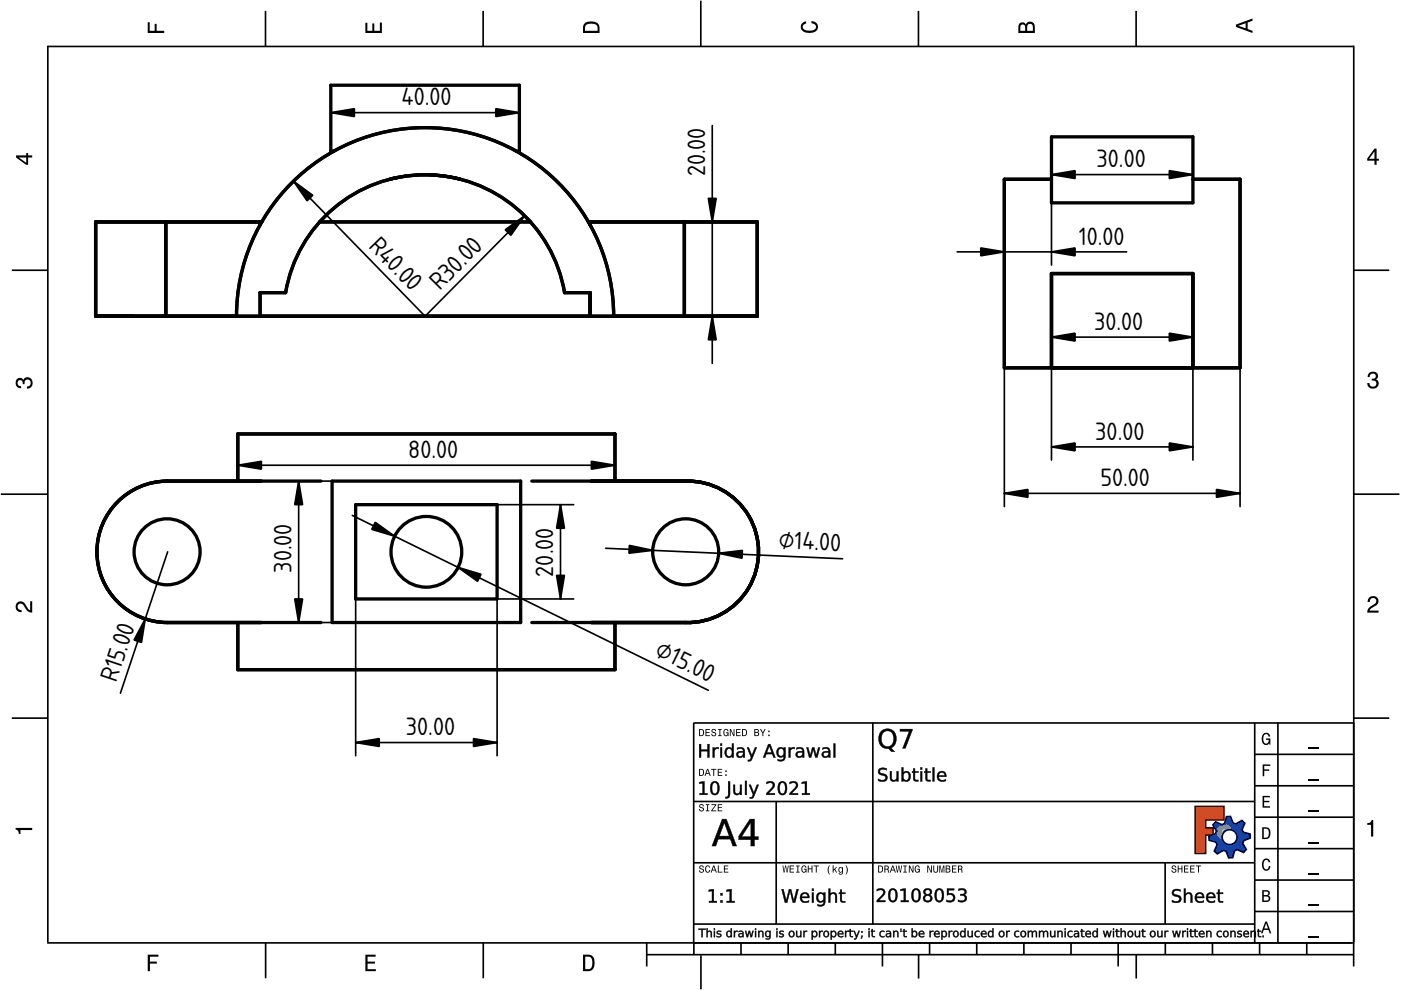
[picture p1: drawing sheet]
<svg xmlns="http://www.w3.org/2000/svg" width="297mm" height="210mm" viewBox="0 0 297 210" stroke-linecap="round" stroke-linejoin="round" font-family="sans-serif">
<defs><g id="words">
<g font-size="5">
<text x="85.2" y="22.4">40.00</text>
<text x="232.5" y="35.5">30.00</text>
<text x="149.5" y="37.4" transform="rotate(-90 149.5 37.4)">20.00</text>
<text x="78" y="52.4" transform="rotate(46 78 52.4)">R40.0</text>
<text x="228.7" y="51.9">10.00</text>
<text x="93.3" y="61.7" transform="rotate(-45 93.3 61.7)">R30.0</text>
<text x="232" y="70">30.00</text>
<text x="232.2" y="93.2">30.00</text>
<text x="86.5" y="97.1">80.00</text>
<text x="233.3" y="103.1">50.00</text>
<text x="165" y="116.3" transform="rotate(3 165 116.3)">⌀14.00</text>
<text x="61.8" y="121.4" transform="rotate(-90 61.8 121.4)">30.00</text>
<text x="117.3" y="122.2" transform="rotate(-90 117.3 122.2)">20.00</text>
<text x="138.6" y="138.9" transform="rotate(26 138.6 138.9)">⌀15.00</text>
<text x="24.7" y="144.8" transform="rotate(-72 24.7 144.8)">R15.00</text>
<text x="86.1" y="155.9">30.00</text>
</g>
</g></defs>
<g fill="none" stroke="#000" stroke-width=".35">
<path d="M10.1 9.7v190.1M10.1 9.9h277M56.3 2.3v7.5M102.4 2.3v7.5M148.6 .1v9.8M194.7 2.3v7.5M240.9 2.3v7.5M287 9.7v195.2M2.5 57.3h7.5M287.1 57.3h7.4M.2 104.8h10M287 104.8h9.7"/>
<path d="M2.5 152.3h7.5M147 153.3h140.1M147.1 153.3v49.1M185.1 153.2v42.8M266 159.9h21M266 153.3v46.7M270.9 153.3v46.7M287.1 152.3h7.4M147 169.9h119M164.6 169.9v26M266 179.9h21M266 173.3h21"/>
<path d="M266 166.6h21M10 199.9h277.1M56.3 199.9v7.5M102.5 199.9v7.5M137.1 199.9v5M147 195.9h119M147 182.9h119M157.1 199.9v2.5M167.1 199.9v2.5M177.1 199.9v2.5M187.1 199.9v5M197.1 199.9v2.5"/>
<path d="M207.1 199.9v2.5M217.1 199.9v2.5M227.1 199.9v2.5M237.1 199.9v5M247 182.9v13M247.1 199.9v2.5M257.1 199.9v2.5M266 193.3h21M266 186.6h21M267.1 199.9v2.5M277.1 199.9v2.5M137.1 202.4h150"/>
<path d="M148.6 202.6v7.2M194.8 202.4v5.1M240.9 202.4v5.1"/>
</g>
<g fill="#000">
<path d="M31.3 4.7h.4v1.8h1.1v-1.4h.4v1.4h1.6v.5h-3.5z" fill-rule="evenodd"/>
<path d="M77.5 4.8h.4v1.7h1v-1.5h.5v1.5h1.1v-1.7h.5v2.2h-3.5z" fill-rule="evenodd"/>
<path d="M124.1 4.9a2.19 2.19 0 0 0-.5 2.1h3.5v-1.2a1.42 1.42 0 0 0-1.7-1.3zM124.3 5.2a2.14 2.14 0 0 1 2.3 .3l.1 1h-2.7l.1-1z" fill-rule="evenodd"/>
<path d="M170.1 4.9l.8-.4v.5a.7 .7 0 0 0-.7 .5 .7 .7 0 0 0 .3 .8 1.69 1.69 0 0 0 2.5-.6 .9 .9 0 0 0-.9-.8v-.5a1.24 1.24 0 0 1 1.3 1.1 1.24 1.24 0 0 1-1 1.4 2.22 2.22 0 0 1-2.5-.7l-.1-.5z" fill-rule="evenodd"/>
<path d="M216.1 5l-.2 .8v1.2h3.5v-1.3a.98 .98 0 0 0-.7-1.1 .98 .98 0 0 0-1.2 .6 .84 .84 0 0 0-1.4-.2zM216.4 5.3a.54 .54 0 0 1 .7-.1 .54 .54 0 0 1 .3 .6v.7h-1.1zM217.9 5.2a.62 .62 0 0 1 .7-.1 .62 .62 0 0 1 .4 .6v.8h-1.2z" fill-rule="evenodd"/>
<path d="M262.1 5.2v.5l3.5 1.3v-.5l-1.1-.3v-1.4l1.1-.4v-.5zM262.6 5.5l1.5-.6v1.1z" fill-rule="evenodd"/>
<path d="M3.4 32.9v.5l2.1 1.5h.5v-1.5h.8v-.5h-.8v-.5h-.4v.5zM4 33.4h1.6v1.1z" fill-rule="evenodd"/>
<path d="M291.4 31.5l-1.5 2.1v.5h1.5v.8h.5v-.8h.5v-.4h-.5v-2.2zM291.4 32.1v1.6h-1.1z" fill-rule="evenodd"/>
<path d="M3.6 80.4a.86 .86 0 0 1 1.4 .1 1.06 1.06 0 0 1 1.2-.5 1.06 1.06 0 0 1 .7 1.2 1.1 1.1 0 0 1-1.2 1.2v-.4a.71 .71 0 0 0 .8-1 .71 .71 0 0 0-1.3-.1v.6h-.4a.61 .61 0 0 0-.3-.8 .61 .61 0 0 0-.8 .2 .61 .61 0 0 0 .2 .8l.6 .2v.4a1.15 1.15 0 0 1-1.2-.6 1.15 1.15 0 0 1 .3-1.3z" fill-rule="evenodd"/>
<path d="M290.3 79.1a1.08 1.08 0 0 1 1.3-.2 1.08 1.08 0 0 1 .5 1.3l-.4 .2a1.06 1.06 0 0 1 .6 1.3 1.06 1.06 0 0 1-1.2 .7 1.1 1.1 0 0 1-1.2-1.2h.4a.71 .71 0 0 0 1 .8 .71 .71 0 0 0 .1-1.3h-.6v-.4a.61 .61 0 0 0 .8-.3 .61 .61 0 0 0-.2-.8 .61 .61 0 0 0-.8 .2l-.2 .5h-.4z" fill-rule="evenodd"/>
<path d="M3.6 127.8a1.22 1.22 0 0 1 2 .7l.4 .6 .4 .3v-1.9h.4v2.4a1.8 1.8 0 0 1-1.7-1.4 .71 .71 0 0 0-.9-.5 .71 .71 0 0 0-.5 .8 .71 .71 0 0 0 .9 .6v.4a1.18 1.18 0 0 1-1.2-.6 1.18 1.18 0 0 1 .2-1.4z" fill-rule="evenodd"/>
<path d="M290.3 126.7a1.18 1.18 0 0 1 1.9 .3 1.18 1.18 0 0 1-1 1.7l-.5 .3-.3 .5h1.9v.4h-2.4a1.8 1.8 0 0 1 1.4-1.7 .71 .71 0 0 0 .5-.9 .71 .71 0 0 0-.9-.5 .71 .71 0 0 0-.5 .8h-.4z" fill-rule="evenodd"/>
<path d="M148.2 154.6v1.5h.5a.77 .77 0 0 0 .6-.8 .77 .77 0 0 0-.6-.7zM148.4 154.8a.58 .58 0 0 1 .7 .5 .58 .58 0 0 1-.7 .6zM149.6 154.6v1.5h.9v-.2h-.7v-.5h.6v-.2h-.6v-.4h.7v-.2zM151 154.7a.53 .53 0 0 0 0 .6 .53 .53 0 0 0 .6 .2 .32 .32 0 0 1-.3 .5 .32 .32 0 0 1-.3-.4h-.2a.5 .5 0 0 0 .7 .5 .5 .5 0 0 0 .1-.8l-.4-.1a.28 .28 0 0 1-.1-.4 .28 .28 0 0 1 .4-.1 .28 .28 0 0 1 .1 .3h.2a.51 .51 0 0 0-.3-.4 .51 .51 0 0 0-.5 .1zM152.3 154.6v.2h.2v1.1h-.2v.2h.7v-.2h-.3v-1.1h.3v-.2zM153.5 154.7a.81 .81 0 0 0 .5 1.4l.3-.2 .2 .2v-.8h-.6v.1h.4l-.2 .5a.6 .6 0 0 1-.5-.6 .6 .6 0 0 1 .4-.6l.2 .3h.2l-.1-.3a.53 .53 0 0 0-.8 0zM154.7 154.6v1.5h.2v-1.3l.6 1.3h.2v-1.5h-.2v1.2l-.5-1.2zM156.1 154.6v1.5h.9v-.2h-.7v-.5h.6v-.2h-.6v-.4h.7v-.2zM157.3 154.6v1.5h.5a.77 .77 0 0 0 .6-.8 .77 .77 0 0 0-.6-.7zM157.5 154.8a.58 .58 0 0 1 .7 .5 .58 .58 0 0 1-.7 .6zM159.9 154.6v1.5h.6a.42 .42 0 0 0 .5-.3 .42 .42 0 0 0-.3-.5l.2-.2-.1-.4zM160.1 154.8h.3a.23 .23 0 0 1 .3 .2 .23 .23 0 0 1-.3 .2h-.3zM160.1 155.4h.4a.26 .26 0 0 1 .3 .2 .26 .26 0 0 1-.3 .3h-.4zM161.1 154.6l.5 .9v.6h.2v-.6l.5-.9h-.2l-.4 .7-.3-.7zM162.9 155.8v.3h.3v-.3zM162.9 154.9v.3h.3v-.3z" fill-rule="evenodd"/>
<path d="M267.8 155.7a.85 .85 0 0 1 .9-.3 .85 .85 0 0 1 .6 .8h-.3l-.1-.3a.49 .49 0 0 0-.4-.3 .49 .49 0 0 0-.5 .3 1.2 1.2 0 0 0 .4 1.8 .66 .66 0 0 0 .6-.8h-.6v-.3h.9v1.3h-.1l-.1-.3-.3 .3a.85 .85 0 0 1-1.2-.7v-1.1z" fill-rule="evenodd"/>
<path d="M3.3 175.5h3.5v.5h-2.5v.8h-.3a.77 .77 0 0 0-.7-.9z" fill-rule="evenodd"/>
<path d="M148.4 170.6a.53 .53 0 0 0 0 .6 .53 .53 0 0 0 .6 .2 .32 .32 0 0 1-.3 .5 .32 .32 0 0 1-.3-.4h-.2a.5 .5 0 0 0 .7 .6 .5 .5 0 0 0 .1-.9l-.4-.1a.28 .28 0 0 1-.1-.4 .28 .28 0 0 1 .4-.1 .28 .28 0 0 1 .1 .4h.2a.51 .51 0 0 0-.3-.5 .51 .51 0 0 0-.5 .1zM149.7 170.5v.2h.2v1.1h-.2v.2h.7v-.2h-.3v-1.1h.3v-.2zM150.8 170.5v.2h.8l-.8 1.3h1.1v-.2h-.9l.9-1.3zM152.2 170.5v1.5h.9v-.2h-.7v-.5h.6v-.2h-.6v-.4h.7v-.2z" fill-rule="evenodd"/>
<path d="M148.2 163v1.5h.5a.77 .77 0 0 0 .6-.7 .77 .77 0 0 0-.6-.8zM148.4 163.2a.57 .57 0 0 1 .7 .6 .57 .57 0 0 1-.7 .5zM149.9 163l-.5 1.5h.2l.1-.4h.6l.2 .4h.2l-.6-1.5zM150 163.2l.3 .7h-.5zM150.8 163v.2h.4v1.3h.2v-1.3h.5v-.2zM152.2 163v1.5h.9v-.2h-.7v-.5h.6v-.2h-.6v-.4h.7v-.2zM153.8 164.2v.3h.3v-.3zM153.8 163.4v.3h.3v-.3z" fill-rule="evenodd"/>
<path d="M253.4 171h6.1v2.8h-3.9v1.7h1.6v1.5h-1.6v4h-2.2z" fill-rule="evenodd"/>
<path d="M257.7 174.3l-.5 .6 .7 1.3-.2 .6-1.4 .5v.9l1.5 .4 .3 .5-.7 1.4 .7 .5 1.3-.7 .6 .2 .5 1.4 .9-.1 .3-1.4 .6-.3 1.4 .6 .5-.6-.7-1.3 .2-.6 1.4-.5-.1-.9-1.4-.4-.3-.5 .6-1.4-.6-.6-1.3 .8-.6-.2-.5-1.4h-.9l-.4 1.5-.5 .2zM259.1 177.5a1.6 1.6 0 0 1 3.2 0 1.6 1.6 0 0 1-3.2 0z" fill-rule="evenodd"/>
<path d="M267.7 168.7h1.5v.3h-1.2v.8h1.1v.3h-1.1v.8h1.3v.3h-1.6z" fill-rule="evenodd"/>
<path d="M267.7 162.1h1.6v.3h-1.3v.7h1.1v.3h-1.1v1.2h-.3z" fill-rule="evenodd"/>
<path d="M267.6 175.4v2.5h.8a1.37 1.37 0 0 0 .7-2.2 1.56 1.56 0 0 0-1.5-.3zM267.9 175.7a.98 .98 0 0 1 1.2 .7 .98 .98 0 0 1-.7 1.2h-.5z" fill-rule="evenodd"/>
<path d="M289.9 174.5a.77 .77 0 0 0 .9-.6h.4v3.5h-.5v-2.5h-.8z" fill-rule="evenodd"/>
<path d="M148.4 183.6a.53 .53 0 0 0 0 .6 .53 .53 0 0 0 .6 .2 .32 .32 0 0 1-.3 .5 .32 .32 0 0 1-.3-.4h-.2a.5 .5 0 0 0 .7 .6 .5 .5 0 0 0 .1-.9l-.4-.1a.28 .28 0 0 1-.1-.4 .28 .28 0 0 1 .4-.1 .28 .28 0 0 1 .1 .4h.2a.51 .51 0 0 0-.3-.5 .51 .51 0 0 0-.5 .1zM149.6 183.7l-.1 .2a.67 .67 0 0 0 .1 .9 .67 .67 0 0 0 .8 .1l.2-.4h-.2l-.2 .3a.6 .6 0 0 1-.5-.5 .6 .6 0 0 1 .4-.6l.3 .3h.2l-.2-.4a.5 .5 0 0 0-.8 .1zM151.2 183.5l-.5 1.5h.2l.1-.4h.6l.2 .4h.2l-.6-1.5zM151.3 183.7l.3 .7h-.5zM152.2 183.5v1.5h1v-.2h-.8v-1.3zM153.5 183.5v1.5h.9v-.2h-.7v-.5h.6v-.2h-.6v-.4h.7v-.2z" fill-rule="evenodd"/>
<path d="M165.9 183.5l.3 1.5h.1l.3-1.3 .2 1.3h.2l.2-1.5h-.1l-.2 1.3-.2-1.3h-.2l-.2 1.3-.2-1.3zM167.4 183.5v1.5h1v-.2h-.8v-.5h.7v-.2h-.7v-.4h.7v-.2zM168.8 183.5v.2h.3v1.1h-.3v.2h.7v-.2h-.2v-1.1h.2v-.2zM170.1 183.7a.82 .82 0 0 0 .5 1.3l.3-.2 .1 .2v-.8h-.5v.2h.3l-.2 .4a.6 .6 0 0 1-.5-.5 .6 .6 0 0 1 .5-.6l.2 .3h.2l-.2-.4a.53 .53 0 0 0-.7 .1zM171.3 183.5v1.5h.2v-.7h.6v.7h.2v-1.5h-.2v.6h-.6v-.6zM172.5 183.5v.2h.5v1.3h.2v-1.3h.4v-.2zM175.8 183.5a1.35 1.35 0 0 0 .2 1.9 1.84 1.84 0 0 1 0-1.9zM176.5 183.5v1.5h.2v-.4l.2-.2 .4 .6h.2l-.4-.7 .4-.5h-.2l-.6 .6v-.9zM177.9 184a.59 .59 0 0 0-.2 .7 .59 .59 0 0 0 .7 .3l.1-.2a.31 .31 0 0 1-.1 .5 .31 .31 0 0 1-.4-.2h-.2a.47 .47 0 0 0 .5 .4 .47 .47 0 0 0 .4-.5v-1.2h-.2v.2l-.3-.2zM178 184.1l.1-.1a.42 .42 0 0 1 .4 .4 .42 .42 0 0 1-.4 .5l-.1-.3zM179.3 183.5a1.85 1.85 0 0 1 0 1.9 1.22 1.22 0 0 0 0-1.9z" fill-rule="evenodd"/>
<path d="M186.2 183.5v1.5h.5a.77 .77 0 0 0 .6-.7 .77 .77 0 0 0-.6-.8zM186.4 183.7a.58 .58 0 0 1 .6 .6 .58 .58 0 0 1-.6 .5zM187.5 183.5v1.5h.2v-.6a.45 .45 0 0 1 .5 .1 .45 .45 0 0 1 .1 .5h.2l-.2-.7a.42 .42 0 0 0 .1-.5 .42 .42 0 0 0-.4-.3zM187.7 183.7h.2a.26 .26 0 0 1 .4 .3 .26 .26 0 0 1-.4 .2h-.2zM189.2 183.5l-.6 1.5h.2l.2-.4h.6l.1 .4h.2l-.5-1.5zM189.3 183.7l.2 .7h-.4zM189.9 183.5l.3 1.5h.2l.2-1.3 .2 1.3h.2l.3-1.5h-.2l-.2 1.3-.2-1.3h-.2l-.2 1.3-.2-1.3zM191.5 183.5v.2h.3v1.1h-.3v.2h.8v-.2h-.3v-1.1h.3v-.2zM192.7 183.5v1.5h.2v-1.2l.5 1.2h.3v-1.5h-.2v1.2l-.6-1.2zM194.1 183.7a.81 .81 0 0 0 .5 1.3l.3-.2 .1 .2v-.8h-.5v.2h.3l-.2 .4a.6 .6 0 0 1-.5-.5 .6 .6 0 0 1 .5-.6l.2 .3h.2l-.2-.4a.53 .53 0 0 0-.7 .1zM196.6 183.5v1.5h.2v-1.2l.6 1.2h.2v-1.5h-.2v1.2l-.6-1.2zM197.9 183.5v.9a.52 .52 0 0 0 .5 .6 .52 .52 0 0 0 .5-.6v-.9h-.2v.9a.33 .33 0 0 1-.3 .5 .33 .33 0 0 1-.3-.5v-.9zM199.2 183.5v1.5h.1v-1.4l.3 1.4h.2l.3-1.4v1.4h.1v-1.5h-.2l-.3 1.3-.3-1.3zM200.5 183.5v1.5h.6a.42 .42 0 0 0 .4-.3 .42 .42 0 0 0-.2-.5l.2-.2-.1-.4zM200.7 183.7h.3a.23 .23 0 0 1 .3 .2 .23 .23 0 0 1-.3 .2h-.3zM200.7 184.3h.3a.26 .26 0 0 1 .3 .3 .26 .26 0 0 1-.3 .2h-.3zM201.8 183.5v1.5h1v-.2h-.8v-.5h.7v-.2h-.7v-.4h.8v-.2zM203.1 183.5v1.5h.2v-.6a.45 .45 0 0 1 .5 .1 .45 .45 0 0 1 .1 .5h.2l-.2-.7a.42 .42 0 0 0 .1-.5 .42 .42 0 0 0-.4-.3zM203.3 183.7h.3a.26 .26 0 0 1 .3 .3 .26 .26 0 0 1-.4 .2h-.2z" fill-rule="evenodd"/>
<path d="M248.5 183.6a.53 .53 0 0 0 0 .6 .53 .53 0 0 0 .6 .2 .32 .32 0 0 1-.2 .5 .32 .32 0 0 1-.3-.4h-.2a.5 .5 0 0 0 .6 .6 .5 .5 0 0 0 .2-.9l-.4-.1a.28 .28 0 0 1-.1-.4 .28 .28 0 0 1 .3-.1 .28 .28 0 0 1 .2 .4h.2a.51 .51 0 0 0-.3-.5 .51 .51 0 0 0-.6 .1zM249.7 183.5v1.5h.2v-.7h.6v.7h.2v-1.5h-.2v.6h-.6v-.6zM251 183.5v1.5h1v-.2h-.8v-.5h.7v-.2h-.7v-.4h.8v-.2zM252.3 183.5v1.5h1v-.2h-.8v-.5h.7v-.2h-.7v-.4h.8v-.2zM253.5 183.5v.2h.5v1.3h.2v-1.3h.5v-.2z" fill-rule="evenodd"/>
<path d="M268.3 195.4l-1 2.5h.4l.2-.7h1l.3 .7h.3l-.9-2.5zM268.4 195.8l.4 1.1h-.7z" fill-rule="evenodd"/>
<path d="M267.6 188.7v2.5h1a.7 .7 0 0 0 .7-.5 .7 .7 0 0 0-.4-.8 .61 .61 0 0 0 .3-.8 .61 .61 0 0 0-.7-.4zM267.9 189h.6a.38 .38 0 0 1 .4 .4 .38 .38 0 0 1-.5 .4h-.5zM267.9 190.1h.6a.44 .44 0 0 1 .5 .4 .44 .44 0 0 1-.5 .4h-.6z" fill-rule="evenodd"/>
<path d="M267.8 182.3a.85 .85 0 0 1 .9-.3 .85 .85 0 0 1 .6 .8h-.3l-.1-.2a.47 .47 0 0 0-.4-.3 .47 .47 0 0 0-.4 .3 1.21 1.21 0 0 0 .4 1.7 .64 .64 0 0 0 .5-.7h.4a.89 .89 0 0 1-.8 1 .89 .89 0 0 1-1-.7v-1.1z" fill-rule="evenodd"/>
<path d="M31.3 202.4h2.3v.4h-1.8v1.1h1.5v.4h-1.5v1.6h-.5z" fill-rule="evenodd"/>
<path d="M77.5 202.4h2.1v.4h-1.7v1.1h1.6v.4h-1.6v1.2h1.8v.4h-2.2z" fill-rule="evenodd"/>
<path d="M123.6 202.4v3.5h1.2a1.42 1.42 0 0 0 1.3-1.7 1.38 1.38 0 0 0-1.3-1.8zM124.1 202.8l1 .1a1.89 1.89 0 0 1 0 2.5l-1 .1z" fill-rule="evenodd"/>
</g>
<path d="M277.3 158.6h2.2M277.3 178.6h2.2M277.3 172h2.2M277.3 165.3h2.2M277.3 198.6h2.2M277.3 192h2.2M277.3 185.3h2.2" fill="none" stroke="#000" stroke-width=".25"/>
<g fill="#000">
<path d="M148.2 157.8h.4v1.1h1.4v-1.1h.4v2.8h-.4v-1.3h-1.4v1.3h-.4zM151.1 158.5h.4v.3l.4-.3h.5v.3a.62 .62 0 0 0-.7 .1 .62 .62 0 0 0-.2 .6v1.1h-.4zM152.7 158.5h.4v2.1h-.4zM152.7 157.7h.4v.4h-.4zM153.9 158.7l.6-.3 .4 .1 .3 .3v-1.1h.3v2.9h-.3v-.3a.87 .87 0 0 1-1.1 .3 .87 .87 0 0 1-.4-1.1zM154.3 158.8a.8 .8 0 0 0-.3 1 .8 .8 0 0 0 .9 .5 .8 .8 0 0 0 .3-1 .8 .8 0 0 0-.9-.5zM156.6 159.6a.48 .48 0 0 0 .2 .8 .48 .48 0 0 0 .7-.4l.1-.5zM156.3 158.6a1.02 1.02 0 0 1 1.6 .8v1.2h-.3v-.3a.75 .75 0 0 1-1 .4 .75 .75 0 0 1-.4-.9 .75 .75 0 0 1 .9-.5h.5a.76 .76 0 0 0-1.3-.4zM158.4 158.5h.3l.7 1.6 .7-1.6h.3l-1 2.5-.3 .4h-.5v-.3l.4-.1 .2-.4zM163.1 158.2l-.5 1.4h1zM162.9 157.8h.4l1.1 2.8h-.4l-.3-.7h-1.2l-.3 .7h-.4zM165.2 158.9a.76 .76 0 0 0-.2 1 .76 .76 0 0 0 .9 .3 .75 .75 0 0 0 .3-1 .75 .75 0 0 0-1-.3zM164.9 158.7l.6-.3 .4 .1 .3 .3v-.3h.3v1.8a1.07 1.07 0 0 1-1.6 1v-.3a.78 .78 0 0 0 .9 .1 .78 .78 0 0 0 .4-.9 .86 .86 0 0 1-1.1 .3 .86 .86 0 0 1-.5-1zM167.2 158.5h.4v.3l.4-.3h.5v.3a.62 .62 0 0 0-.7 .1 .62 .62 0 0 0-.2 .6v1.1h-.4zM169.2 159.6a.48 .48 0 0 0 .2 .8 .48 .48 0 0 0 .7-.4v-.5zM168.9 158.6a1.02 1.02 0 0 1 1.6 .8v1.2h-.4v-.3a.75 .75 0 0 1-.9 .4 .75 .75 0 0 1-.5-.9 .75 .75 0 0 1 1-.5h.4a.76 .76 0 0 0-1.2-.4zM171 158.5h.3l.5 1.6 .4-1.6h.4l.5 1.6 .4-1.6h.3l-.5 2.1h-.4l-.5-1.7-.4 1.7h-.4zM174.7 159.6a.48 .48 0 0 0 .2 .8 .48 .48 0 0 0 .7-.4l.1-.5zM174.4 158.6a1.02 1.02 0 0 1 1.6 .8v1.2h-.3v-.3a.75 .75 0 0 1-1 .4 .75 .75 0 0 1-.4-.9 .75 .75 0 0 1 .9-.5h.5a.76 .76 0 0 0-1.3-.4zM176.7 157.7h.4v2.9h-.4z"/>
<path d="M148.2 157.7h.5v1.2h1.3v-1.2h.4v2.9h-.4v-1.3h-1.4l.1 1.3h-.5zM148.2 157.8v2.8h.4v-1.4h1.5l-.1 1.4h.4v-2.8h-.4l.1 1.2h-1.5v-1.2zM151.1 158.4h.4v.4l.2-.3 .7-.1-.1 .5a.57 .57 0 0 0-.6 0 .57 .57 0 0 0-.2 .6v1.1h-.4zM151.1 158.5v2.1h.4l-.1-1.1a.62 .62 0 0 1 .3-.7 .62 .62 0 0 1 .7 0l-.1-.3a.78 .78 0 0 0-.9 .5l.1-.5zM152.7 158.4h.4v2.2h-.4zM152.7 158.5v2.1h.4v-2.1zM152.7 157.6h.4v.5h-.4zM152.7 157.7v.4h.4v-.4zM153.9 158.7a.78 .78 0 0 1 1.3 .1v-1.2h.4v3h-.4v-.3a.84 .84 0 0 1-.9 .4 .84 .84 0 0 1-.7-.8v-.7zM153.9 158.8a1.04 1.04 0 0 0-.2 1.2 1.04 1.04 0 0 0 1.2 .5l.3-.4v.5h.3v-2.9h-.3v1.3a.76 .76 0 0 0-1.3-.2zM154.3 158.9a.76 .76 0 0 0-.3 .9 .76 .76 0 0 0 .9 .4 .76 .76 0 0 0 .3-.9 .76 .76 0 0 0-.9-.4zM154.3 158.8a.84 .84 0 0 1 1 .5 .84 .84 0 0 1-.5 1.1 .88 .88 0 0 1-.9-.6 .88 .88 0 0 1 .4-1zM156.7 159.7a.44 .44 0 0 0 .1 .6 .44 .44 0 0 0 .6-.3l.2-.5zM156.5 159.7l1.1-.2a.61 .61 0 0 1-.4 .8 .61 .61 0 0 1-.8-.3zM156.2 158.6a1.18 1.18 0 0 1 1.7 .5l.1 1.5h-.5l.1-.3a.77 .77 0 0 1-1 .4 .77 .77 0 0 1-.5-1 .77 .77 0 0 1 1-.5l.5 .1a.79 .79 0 0 0-1.4-.3zM156.3 158.6v.3a.7 .7 0 0 1 .8-.3 .7 .7 0 0 1 .5 .7h-.5a.71 .71 0 0 0-.9 .5 .71 .71 0 0 0 .4 .8 .71 .71 0 0 0 .9-.3l.1-.2v.5h.3v-1.2a.98 .98 0 0 0-.6-.9 .98 .98 0 0 0-1 .1zM158.3 158.4h.5l.6 1.7 .6-1.7h.5l-1 2.4a.68 .68 0 0 1-1 .6v-.3a.51 .51 0 0 0 .7-.5zM158.4 158.5l.9 2.1-.3 .5h-.4v.3a.72 .72 0 0 0 .9-.6l.9-2.3h-.3l-.7 1.8-.7-1.8zM163.1 158.2l-.5 1.4h1zM163.1 158l.6 1.6h-1.2zM162.9 157.7h.5l1.1 2.9h-.5l-.3-.7h-1.2l-.3 .7h-.5zM162.9 157.8l-1.1 2.8h.4l.2-.8h1.4l.2 .8h.4l-1.1-2.8zM165.2 159a.72 .72 0 0 0-.1 .8 .72 .72 0 0 0 .8 .4 .7 .7 0 0 0 .3-1 .7 .7 0 0 0-1-.2zM165.1 158.9a.79 .79 0 0 1 1.2 .4 .79 .79 0 0 1-.7 1.1 .88 .88 0 0 1-.5-1.5zM164.8 158.7a.79 .79 0 0 1 1.4 .1l-.1-.4h.5v1.9a1.14 1.14 0 0 1-1.8 1v-.4a.75 .75 0 0 0 .9 .1 .75 .75 0 0 0 .4-.8h.1a.83 .83 0 0 1-1 .4 .83 .83 0 0 1-.6-.8v-.6zM164.9 158.8a1.02 1.02 0 0 0-.2 1.2 1.02 1.02 0 0 0 1.2 .5l.3-.4a.82 .82 0 0 1-.3 1 .82 .82 0 0 1-1-.1v.3a1.03 1.03 0 0 0 1.6-1v-1.8h-.3v.5a.77 .77 0 0 0-1.3-.2zM167.2 158.4h.4v.4l.2-.3 .7-.1-.1 .5a.57 .57 0 0 0-.6 0 .57 .57 0 0 0-.2 .6v1.1h-.4zM167.2 158.5v2.1h.4l-.1-1.1a.62 .62 0 0 1 .3-.7 .62 .62 0 0 1 .7 0l-.1-.3a.78 .78 0 0 0-.9 .5l.1-.5zM169.2 159.7a.44 .44 0 0 0 .2 .6 .44 .44 0 0 0 .6-.3l.1-.5zM169.1 159.7l1-.2a.61 .61 0 0 1-.3 .8 .61 .61 0 0 1-.8-.3zM168.8 158.6a1.18 1.18 0 0 1 1.7 .5v1.5h-.4v-.3a.77 .77 0 0 1-1 .4 .77 .77 0 0 1-.4-1 .77 .77 0 0 1 1-.5l.4 .1a.79 .79 0 0 0-1.3-.3zM168.9 158.6v.3a.7 .7 0 0 1 .8-.3 .7 .7 0 0 1 .4 .7h-.4a.71 .71 0 0 0-.9 .5 .71 .71 0 0 0 .4 .8 .71 .71 0 0 0 .9-.3l.1-.2-.1 .5h.4l-.1-1.2a.98 .98 0 0 0-.5-.9 .98 .98 0 0 0-1 .1zM170.9 158.4h.5l.4 1.7 .4-1.7h.5l.4 1.7 .4-1.7h.4l-.6 2.2h-.5l-.4-1.7-.4 1.7h-.5zM171 158.5l.6 2.1h.4l.4-1.9 .5 1.9h.4l.5-2.1h-.3l-.4 1.8-.5-1.8h-.4l-.4 1.8-.5-1.8zM174.8 159.7a.44 .44 0 0 0 .2 .6 .44 .44 0 0 0 .6-.3l.1-.5zM174.6 159.7l1.1-.2a.61 .61 0 0 1-.4 .8 .61 .61 0 0 1-.8-.3zM174.3 158.6a1.18 1.18 0 0 1 1.7 .5l.1 1.5h-.5l.1-.3a.77 .77 0 0 1-1 .4 .77 .77 0 0 1-.5-1 .77 .77 0 0 1 1-.5l.5 .1a.79 .79 0 0 0-1.4-.3zM174.4 158.6v.3a.7 .7 0 0 1 .8-.3 .7 .7 0 0 1 .5 .7h-.5a.71 .71 0 0 0-.9 .5 .71 .71 0 0 0 .4 .8 .71 .71 0 0 0 .9-.3l.1-.2v.5h.3v-1.2a.98 .98 0 0 0-.6-.9 .98 .98 0 0 0-1 .1zM176.7 157.6h.4v3h-.4zM176.7 157.7v2.9h.4v-2.9z"/>
<path d="M187.4 155.2a1.89 1.89 0 0 0 .5 3.1 1.47 1.47 0 0 0 1.5-2 1.27 1.27 0 0 0-.6-1.2 1.27 1.27 0 0 0-1.4 .1zM186.8 155.1a1.96 1.96 0 0 1 2.5-.2 1.96 1.96 0 0 1 .7 2.4l-.4 .8-.7 .5 .8 .8h-.7l-.6-.7a1.93 1.93 0 0 1-2.1-2.5zM190.8 154.6h2.6l-1.4 4.1h-.6l1.4-3.6h-2z"/>
<path d="M187.4 155.2a1.85 1.85 0 0 0 .5 3 1.43 1.43 0 0 0 1.5-1.9 1.23 1.23 0 0 0-.7-1.2 1.23 1.23 0 0 0-1.3 .1zM187.4 155.2a1.37 1.37 0 0 1 1.6 0 1.37 1.37 0 0 1 .5 1.4 1.38 1.38 0 0 1-1.3 1.7 1.38 1.38 0 0 1-1.4-1.7l.1-.7zM186.8 155.1a2.01 2.01 0 0 1 2.5-.3 2.01 2.01 0 0 1 .7 2.5l-.4 .8-.7 .5 .9 .8h-.8l-.6-.7a1.81 1.81 0 0 1-2.2-2.1l.2-.9zM186.8 155.1a2.12 2.12 0 0 0-.4 2.2 2.12 2.12 0 0 0 1.8 1.4h.2l.6 .7h.7l-.8-.8a2.18 2.18 0 0 0 1.1-2.1 2.18 2.18 0 0 0-1.4-1.9h-.4a1.7 1.7 0 0 0-1.4 .5zM190.8 154.5h2.7l-1.5 4.2h-.7l1.5-3.6h-2zM190.8 154.6v.5l2-.1-1.4 3.6 .6 .1 1.4-4.1z"/>
<path d="M148.3 165.8l1-.1v2.5h.7v.3h-1.7v-.3h.7v-2.2l-.7 .2zM151.2 166.1a1.92 1.92 0 0 0 .2 2.1l.2 .1a1.32 1.32 0 0 0 .5-1.8l-.4-.5zM151 165.8a.97 .97 0 0 1 1.1 0 .97 .97 0 0 1 .4 1 1.27 1.27 0 0 1-1.2 1.7 1.89 1.89 0 0 1-.3-2.7zM154.4 165.7h.4v2.9l-.4 .6-.6 .1v-.3l.5-.2 .1-.3zM155.5 166.4h.3v1.3a.55 .55 0 0 0 .6 .6 .55 .55 0 0 0 .5-.7v-1.2h.4v2.1h-.4v-.3a.77 .77 0 0 1-.9 .3 .77 .77 0 0 1-.5-.8zM158 165.6h.3v2.9h-.3zM158.8 166.4h.4l.6 1.7 .7-1.7h.4l-1.1 2.5-.3 .4h-.5v-.3h.4l.3-.5zM162.5 165.8a1.07 1.07 0 0 1 1.1-.1 1.07 1.07 0 0 1 .6 .9l-.2 .5-1.1 1.1h1.4v.3h-1.8v-.3l.6-.6a1.22 1.22 0 0 0 .6-1.5 1.13 1.13 0 0 0-1.2 .1zM165.6 166.1a1.92 1.92 0 0 0 .1 2.1l.2 .1a1.32 1.32 0 0 0 .5-1.8l-.3-.5zM165.4 165.8a.97 .97 0 0 1 1 0 .97 .97 0 0 1 .4 1 1.27 1.27 0 0 1-1.2 1.7 1.89 1.89 0 0 1-.2-2.7zM167.4 165.8a1.07 1.07 0 0 1 1.1-.1 1.07 1.07 0 0 1 .7 .9l-.3 .5-1 1.1h1.3v.3h-1.8v-.3l.6-.6a1.22 1.22 0 0 0 .6-1.5 1.13 1.13 0 0 0-1.2 .1zM170 165.8l1.1-.1v2.5h.6v.3h-1.6v-.3h.6v-2.2l-.7 .2z"/>
<path d="M148.2 165.8l1.2-.1-.1 2.5h.7v.4h-1.7v-.4h.7v-2.1l-.8 .1zM148.3 165.8v.4l.7-.2v2.2h-.7v.3h1.7v-.3h-.7v-2.5zM151.3 166.1a1.91 1.91 0 0 0 .1 2.1h.2a1.28 1.28 0 0 0 .4-1.7l-.3-.5zM151.2 166l.4-.1a1.35 1.35 0 0 1 .5 1.9 .62 .62 0 0 1-.7 .5 .62 .62 0 0 1-.5-.8l.1-1zM151 165.8a1.01 1.01 0 0 1 1.1 0 1.01 1.01 0 0 1 .5 1 1.31 1.31 0 0 1-1.3 1.8 1.92 1.92 0 0 1-.3-2.8zM151.1 165.8a1.91 1.91 0 0 0 .2 2.7 1.07 1.07 0 0 0 1.2-1.4 1.03 1.03 0 0 0-.3-1.1 1.03 1.03 0 0 0-1.1-.2zM154.3 165.7h.5v2.6a.81 .81 0 0 1-1 1v-.4h.3l.2-.4zM154.4 165.7v2.6a.49 .49 0 0 1-.1 .6 .49 .49 0 0 1-.5 .1v.3l.6-.1 .3-.6 .1-2.9zM155.4 166.4h.5v1.3a.5 .5 0 0 0 .5 .5 .5 .5 0 0 0 .5-.6v-1.2h.4v2.2h-.4v-.4a.79 .79 0 0 1-.9 .4 .79 .79 0 0 1-.6-.9zM155.5 166.4v1.3a.74 .74 0 0 0 .6 .8 .74 .74 0 0 0 .9-.5l-.1 .5h.4v-2.1h-.4l.1 1.2a.59 .59 0 0 1-.6 .7 .59 .59 0 0 1-.6-.6v-1.3zM157.9 165.5h.5v3.1h-.5zM158 165.6v2.9h.3v-2.9zM158.7 166.4h.5l.6 1.7 .7-1.7h.4l-1 2.3a.68 .68 0 0 1-1 .6v-.3a.51 .51 0 0 0 .7-.5zM158.8 166.4l.9 2.1-.3 .5h-.4v.3a.72 .72 0 0 0 .9-.6l1-2.3h-.4l-.7 1.8-.6-1.8zM162.5 165.8a1.11 1.11 0 0 1 1.1-.1 1.11 1.11 0 0 1 .7 .9l-.3 .6-1.1 1h1.4v.4l-1.9-.1a2.08 2.08 0 0 1 1.1-1.4 .6 .6 0 0 0 .2-.9 .6 .6 0 0 0-.9-.1l-.3 .2zM162.5 165.8v.4a.78 .78 0 0 1 .8-.3 .78 .78 0 0 1 .6 .7l-1.4 1.6v.3h1.8v-.3h-1.5l1.1-1.1a.87 .87 0 0 0 .1-1.2 .87 .87 0 0 0-1.2-.1zM165.6 166.1a1.91 1.91 0 0 0 .1 2.1h.2a1.28 1.28 0 0 0 .5-1.7l-.3-.5zM165.5 166l.4-.1a1.35 1.35 0 0 1 .6 1.9 .62 .62 0 0 1-.8 .5 .62 .62 0 0 1-.4-.8v-1zM165.3 165.8a1.01 1.01 0 0 1 1.1 0 1.01 1.01 0 0 1 .5 1 1.31 1.31 0 0 1-1.3 1.8 1.92 1.92 0 0 1-.3-2.8zM165.4 165.8a1.91 1.91 0 0 0 .2 2.7 1.07 1.07 0 0 0 1.2-1.4 1.03 1.03 0 0 0-.3-1.1 1.03 1.03 0 0 0-1.1-.2zM167.4 165.8a1.11 1.11 0 0 1 1.2-.1 1.11 1.11 0 0 1 .6 .9l-.3 .6-1 1h1.3v.4l-1.8-.1a2.08 2.08 0 0 1 1-1.4 .6 .6 0 0 0 .2-.9 .6 .6 0 0 0-.9-.1l-.3 .2zM167.4 165.8v.4a.78 .78 0 0 1 .9-.3 .78 .78 0 0 1 .5 .7l-1.4 1.6v.3h1.8v-.3h-1.4l1-1.1a.87 .87 0 0 0 .1-1.2 .87 .87 0 0 0-1.2-.1zM170 165.8l1.1-.1v2.5h.6v.4h-1.7v-.4h.7v-2.1l-.7 .1zM170 165.8v.4l.7-.2v2.2h-.6v.3h1.6v-.3h-.7l.1-2.5z"/>
<path d="M153.6 174.4l-1.1 2.9h2.1zM153.1 173.7h.9l2.2 5.7h-.8l-.5-1.5h-2.6l-.5 1.5h-.9zM159.2 174.3l-2 3.1h2zM159 173.7h1v3.7h.8v.6h-.8v1.4h-.8v-1.4h-2.6v-.7z"/>
<path d="M153.5 174.4l-1 2.9h2.1zM153.6 174.3l1.1 3h-2.3zM153.1 173.6h.9l2.2 5.8h-.9l-.4-1.5h-2.6l-.5 1.5h-.9zM153.1 173.7l-2.2 5.7h.9l.4-1.5h2.7l.5 1.5h.8l-2.2-5.7zM159.2 174.3l-1.9 3.1h1.9zM159.2 174.2v3.2h-2zM159 173.6h1v3.8l.8-.1v.8l-.8-.1v1.4h-.8v-1.4l-2.6 .1v-.8zM159 173.7l-2.4 3.6v.7h2.6v1.4h.8l-.1-1.4h.9v-.6h-.9l.1-3.7z"/>
<path d="M186.4 163l.5-.2h.7l.4 .1v.4a.8 .8 0 0 0-.9-.2 .8 .8 0 0 0-.5 .6l.2 .2a1.36 1.36 0 0 1 1.4 1 1.28 1.28 0 0 1-2 .6v-.4l.3 .2a.76 .76 0 0 0 .8 .1 .76 .76 0 0 0 .4-.7l-.2-.2a1.37 1.37 0 0 1-1.3-.9zM188.7 163.5h.3v1.3a.55 .55 0 0 0 .6 .6 .55 .55 0 0 0 .5-.7v-1.2h.4v2.2h-.4v-.4a.77 .77 0 0 1-.9 .4 .77 .77 0 0 1-.5-.9zM191.8 163.9a.8 .8 0 0 0-.3 1 .8 .8 0 0 0 .9 .4 .8 .8 0 0 0 .3-1 .8 .8 0 0 0-.9-.4zM191.2 162.7h.3v1.2a.87 .87 0 0 1 1.1-.3 .87 .87 0 0 1 .5 1 .87 .87 0 0 1-.5 1 .87 .87 0 0 1-1.1-.3v.4h-.3zM193.6 162.9h.4v.6h.7v.3h-.7v1.4l.2 .2h.5v.3l-.8-.1-.2-.2-.1-1.6h-.2v-.3h.2zM195.2 163.5h.3v2.2h-.3zM195.2 162.7h.3v.5h-.3zM196.2 162.9h.4v.6h.7v.3h-.7v1.4l.2 .2h.5v.3l-.8-.1-.2-.2-.1-1.6h-.2v-.3h.2zM197.7 162.7h.4v3h-.4zM198.9 163.8a.98 .98 0 0 1 1.2-.2 .98 .98 0 0 1 .5 1.1h-1.6a.9 .9 0 0 0 1.5 .5v.4a1.19 1.19 0 0 1-1.5-.2 1.19 1.19 0 0 1-.1-1.6zM199.2 164l-.2 .4h1.3a.6 .6 0 0 0-.4-.6 .6 .6 0 0 0-.7 .2z"/>
<path d="M186.4 163a1.74 1.74 0 0 1 1.6-.1v.4a.77 .77 0 0 0-.8-.2 .77 .77 0 0 0-.6 .6l.7 .4a.88 .88 0 0 1 .9 1 .88 .88 0 0 1-1.1 .7l-1-.2 .1-.5a.97 .97 0 0 0 1.5-.2l-.1-.3-.4-.2a.85 .85 0 0 1-1-.4 .85 .85 0 0 1 .2-1zM186.5 163a.73 .73 0 0 0-.2 .9 .73 .73 0 0 0 .7 .4v.1a.6 .6 0 0 1 .8 .5 .6 .6 0 0 1-.9 .5l-.7-.3v.4a1.5 1.5 0 0 0 1.9-.4 .91 .91 0 0 0-1-1.1 .5 .5 0 0 1-.6-.5 .5 .5 0 0 1 .7-.4l.8 .2v-.4h-.4h-.7zM188.7 163.5h.4v1.3a.5 .5 0 0 0 .5 .6 .5 .5 0 0 0 .5-.7v-1.2h.4v2.2h-.4v-.4a.79 .79 0 0 1-.9 .4 .79 .79 0 0 1-.5-.9zM188.7 163.5v1.3a.74 .74 0 0 0 .6 .9 .74 .74 0 0 0 .9-.5l-.1 .5h.4v-2.2h-.4l.1 1.2a.59 .59 0 0 1-.6 .8 .59 .59 0 0 1-.6-.7v-1.3zM191.8 163.9a.76 .76 0 0 0-.3 1 .76 .76 0 0 0 .9 .4 .76 .76 0 0 0 .3-.9 .76 .76 0 0 0-.9-.5zM191.8 163.9a.84 .84 0 0 1 1 .5 .84 .84 0 0 1-.5 1 .88 .88 0 0 1-.9-.6 .88 .88 0 0 1 .4-.9zM191.1 162.7h.5l-.1 1.2a.8 .8 0 0 1 .8-.5 .8 .8 0 0 1 .7 .6 1.08 1.08 0 0 1 0 1.3 1.08 1.08 0 0 1-1.2 .4l-.3-.4 .1 .4h-.5zM191.2 162.7v3h.3v-.5a.82 .82 0 0 0 1 .4 .82 .82 0 0 0 .5-1 .82 .82 0 0 0-.5-1 .82 .82 0 0 0-1 .4v-1.3zM193.6 162.9h.4v.6h.7v.4h-.7v1.3l.2 .1h.5v.4a.8 .8 0 0 1-1.1-.7v-1.2l-.3 .1v-.4h.3zM193.6 162.9l.1 .7-.3-.1v.3h.3v1.6l.2 .2 .8 .1v-.3l-.7-.1-.1-.3v-1.2h.8v-.3l-.8 .1 .1-.7zM195.1 163.5h.4v2.2h-.4zM195.2 163.5v2.2h.3v-2.2zM195.1 162.7h.4v.5h-.4zM195.2 162.7v.5h.3v-.5zM196.2 162.9h.4v.6h.7v.4h-.7v1.3l.2 .1h.5v.4a.8 .8 0 0 1-1.1-.7v-1.2l-.3 .1v-.4h.3zM196.2 162.9l.1 .7-.3-.1v.3h.3v1.6l.2 .2 .8 .1v-.3l-.7-.1-.1-.3v-1.2h.8v-.3l-.8 .1 .1-.7zM197.7 162.7h.4v3h-.4zM197.7 162.7v3h.4v-3zM198.9 163.8a1 1 0 0 1 1.3-.3 1 1 0 0 1 .4 1.2h-1.5a.88 .88 0 0 0 .6 .7 .88 .88 0 0 0 .9-.2v.4a1.23 1.23 0 0 1-1.6-.2 1.23 1.23 0 0 1-.1-1.6zM199 163.8a1.15 1.15 0 0 0 0 1.6 1.15 1.15 0 0 0 1.5 .1v-.3a.91 .91 0 0 1-.9 .3 .91 .91 0 0 1-.6-.9l1.6 .1a.93 .93 0 0 0-.5-1.1 .93 .93 0 0 0-1.1 .2zM199.3 164l-.3 .4h1.3a.6 .6 0 0 0-.4-.5 .6 .6 0 0 0-.6 .1zM199.2 163.9a.62 .62 0 0 1 .8-.1 .62 .62 0 0 1 .3 .7h-1.3z"/>
<path d="M148.1 196.9h1.5v.2h-.6v1.6h-.3v-1.6h-.6zM149.8 196.8h.2v.8a.48 .48 0 0 1 .6-.2 .48 .48 0 0 1 .3 .5v.8h-.2v-.8a.34 .34 0 0 0-.4-.4 .34 .34 0 0 0-.3 .4v.8h-.2zM151.4 197.4h.2v1.3h-.2zM151.4 196.8h.2v.3h-.2zM152.1 197.4h.6h.2l-.1 .2a.33 .33 0 0 0-.4-.1 .33 .33 0 0 0-.2 .3 .54 .54 0 0 1 .6 .2 .54 .54 0 0 1 0 .6l-.7 .1-.2-.3a.39 .39 0 0 0 .5 .2 .39 .39 0 0 0 .3-.4 .54 .54 0 0 1-.6-.2 .54 .54 0 0 1 0-.6zM154.1 197.5l.4-.2 .4 .3v-.8h.3v1.9h-.3v-.2a.61 .61 0 0 1-.8 0 .61 .61 0 0 1-.1-.8zM154.3 197.7a.47 .47 0 0 0-.1 .6 .47 .47 0 0 0 .6 .1 .47 .47 0 0 0 .2-.6 .47 .47 0 0 0-.7-.1zM155.6 197.4h.2v.2l.6-.3v.3a.39 .39 0 0 0-.4 0 .39 .39 0 0 0-.2 .4v.7h-.2zM156.8 198.1v.1a.32 .32 0 0 0 .2 .4 .32 .32 0 0 0 .4-.3v-.3zM156.6 197.4a.64 .64 0 0 1 1.1 .5v.8h-.3v-.2a.47 .47 0 0 1-.6 .2 .47 .47 0 0 1-.2-.5 .47 .47 0 0 1 .5-.3h.3a.47 .47 0 0 0-.3-.4 .47 .47 0 0 0-.5 .1zM158 197.4h.2l.3 1 .2-1h.3l.3 1 .2-1h.3l-.4 1.3h-.3l-.2-1.1-.3 1.1h-.3zM160.1 197.4h.2v1.3h-.2zM160.1 196.8h.2v.3h-.2zM160.8 197.4h.2v.2a.48 .48 0 0 1 .6-.2 .48 .48 0 0 1 .3 .5v.8h-.3v-.8a.34 .34 0 0 0-.3-.4 .34 .34 0 0 0-.3 .4v.8h-.2zM162.5 197.6a.44 .44 0 0 0 0 .7 .44 .44 0 0 0 .6-.1v-.6l-.3-.1zM162.4 197.5l.3-.2 .5 .3v-.2h.2v1.1a.68 .68 0 0 1-1 .6v-.2a.5 .5 0 0 0 .5 .1 .5 .5 0 0 0 .3-.5 .6 .6 0 0 1-.9 0 .6 .6 0 0 1 0-.8zM164.6 197.4h.2v1.3h-.2zM164.6 196.8h.2v.3h-.2zM165.3 197.4h.6h.2l-.1 .2a.33 .33 0 0 0-.3-.1 .33 .33 0 0 0-.2 .3 .54 .54 0 0 1 .5 .2 .54 .54 0 0 1 .1 .6l-.8 .1-.1-.3a.39 .39 0 0 0 .4 .2 .39 .39 0 0 0 .3-.4 .54 .54 0 0 1-.5-.2 .54 .54 0 0 1-.1-.6zM167.6 197.7a.45 .45 0 0 0-.1 .7 .45 .45 0 0 0 .7-.2l-.1-.5-.3-.2zM167.2 198a.67 .67 0 0 1 1.3 0 .67 .67 0 0 1-1.3 0zM168.8 197.4h.2v.8a.34 .34 0 0 0 .4 .3 .34 .34 0 0 0 .3-.4v-.7h.2v1.3h-.2v-.2a.48 .48 0 0 1-.6 .2 .48 .48 0 0 1-.3-.5zM170.3 197.4h.3v.2l.5-.3v.3a.39 .39 0 0 0-.4 0 .39 .39 0 0 0-.1 .4v.7h-.3zM172.1 197.4h.2v.2a.61 .61 0 0 1 .9-.1 .61 .61 0 0 1 0 .9 .51 .51 0 0 1-.4 .3 .51 .51 0 0 1-.5-.2v.7h-.2zM172.4 197.7a.47 .47 0 0 0-.1 .6 .47 .47 0 0 0 .7 .1 .47 .47 0 0 0 .1-.6 .47 .47 0 0 0-.7-.1zM173.6 197.4h.3v.2l.5-.3v.3a.39 .39 0 0 0-.4 0 .39 .39 0 0 0-.1 .4v.7h-.3zM174.9 197.7a.45 .45 0 0 0-.1 .7 .45 .45 0 0 0 .7-.2l-.1-.5-.2-.2zM174.5 198a.67 .67 0 0 1 1.3 0 .67 .67 0 0 1-1.3 0zM176.1 197.4h.3v.2a.61 .61 0 0 1 .8-.1 .61 .61 0 0 1 .1 .9 .51 .51 0 0 1-.5 .3 .51 .51 0 0 1-.4-.2v.7h-.3zM176.5 197.7a.47 .47 0 0 0-.2 .6 .47 .47 0 0 0 .7 .1 .47 .47 0 0 0 .1-.6 .47 .47 0 0 0-.6-.1zM177.8 197.5a.61 .61 0 0 1 .7-.1 .61 .61 0 0 1 .3 .7h-1a.59 .59 0 0 0 1 .3v.2a.75 .75 0 0 1-1-.1 .75 .75 0 0 1 0-1zM177.9 197.6l-.1 .3h.8l-.2-.4zM179.2 197.4h.2v.2l.5-.3v.3a.39 .39 0 0 0-.4 0 .39 .39 0 0 0-.1 .4v.7h-.2zM180.2 197h.2v.4h.4v.1h-.4v.9l.4 .1v.2h-.4l-.2-.2v-1h-.2zM181 197.4h.2l.4 1 .4-1h.3l-.9 1.8h-.3v-.2h.3l.1-.3zM182.6 197.4h.3v.3h-.3zM182.6 198.4h.3v.2l-.2 .4h-.2zM184.2 197.4h.2v1.3h-.2zM184.2 196.8h.2v.3h-.2zM184.8 197h.2v.4h.5v.1h-.5l.1 .9 .4 .1v.2h-.4l-.3-.2v-1h-.1zM186.6 197.5a.5 .5 0 0 1 .9 .1 .51 .51 0 0 0-.7 .1 .51 .51 0 0 0 0 .7 .51 .51 0 0 0 .7 0 .5 .5 0 0 1-.9 .1l-.1-.5zM188.1 198.1l-.1 .1a.32 .32 0 0 0 .3 .4 .32 .32 0 0 0 .4-.3v-.3zM187.9 197.4a.64 .64 0 0 1 1 .5v.8h-.2v-.2a.47 .47 0 0 1-.6 .2 .47 .47 0 0 1-.3-.5 .47 .47 0 0 1 .6-.3h.3a.47 .47 0 0 0-.3-.4 .47 .47 0 0 0-.5 .1zM189.4 197.4h.2v.2a.48 .48 0 0 1 .6-.2 .48 .48 0 0 1 .3 .5v.8h-.2v-.8a.34 .34 0 0 0-.4-.4 .34 .34 0 0 0-.3 .4v.8h-.2zM190.9 196.9h.2v.7h-.2zM191.6 197h.2v.4h.4v.1h-.4v.9l.4 .1v.2h-.4l-.2-.2v-1h-.2zM193.6 197.7a.47 .47 0 0 0-.1 .6 .47 .47 0 0 0 .7 .1 .47 .47 0 0 0 .1-.6 .47 .47 0 0 0-.7-.1zM193.3 196.8h.2v.8a.61 .61 0 0 1 .9-.1 .61 .61 0 0 1 0 .9 .51 .51 0 0 1-.4 .3 .51 .51 0 0 1-.5-.2v.2h-.2zM194.9 197.5a.61 .61 0 0 1 .8-.1 .61 .61 0 0 1 .3 .7h-1a.59 .59 0 0 0 .9 .3v.2a.75 .75 0 0 1-1-.1 .75 .75 0 0 1 0-1zM195.1 197.6l-.1 .3h.8l-.3-.4zM197.1 197.4h.2v.2l.6-.3v.3a.39 .39 0 0 0-.4 0 .39 .39 0 0 0-.2 .4v.7h-.2zM198.2 197.5a.61 .61 0 0 1 .7-.1 .61 .61 0 0 1 .3 .7h-1a.59 .59 0 0 0 1 .3v.2a.75 .75 0 0 1-1-.1 .75 .75 0 0 1 0-1zM198.4 197.6l-.2 .3h.8l-.2-.4zM199.6 197.4h.2v.2a.61 .61 0 0 1 .9-.1 .61 .61 0 0 1 0 .9 .51 .51 0 0 1-.4 .3 .51 .51 0 0 1-.5-.2v.7h-.2zM199.9 197.7a.47 .47 0 0 0-.1 .6 .47 .47 0 0 0 .7 .1 .47 .47 0 0 0 .1-.6 .47 .47 0 0 0-.7-.1zM201.1 197.4h.3v.2l.5-.3v.3a.39 .39 0 0 0-.4 0 .39 .39 0 0 0-.1 .4v.7h-.3zM202.4 197.7a.45 .45 0 0 0-.1 .7 .45 .45 0 0 0 .7-.2l-.1-.5-.2-.2zM202 198a.67 .67 0 0 1 1.3 0 .67 .67 0 0 1-1.3 0zM203.7 197.5l.4-.2 .4 .3v-.8h.2v1.9h-.2v-.2a.61 .61 0 0 1-.9 0 .61 .61 0 0 1 0-.8zM203.9 197.7a.47 .47 0 0 0-.1 .6 .47 .47 0 0 0 .6 .1 .47 .47 0 0 0 .1-.6 .47 .47 0 0 0-.6-.1zM205.1 197.4h.3v.8a.34 .34 0 0 0 .3 .3 .34 .34 0 0 0 .3-.4v-.7h.3v1.3h-.3v-.2a.48 .48 0 0 1-.5 .2 .48 .48 0 0 1-.4-.5zM206.8 197.5a.5 .5 0 0 1 .9 .1 .51 .51 0 0 0-.7 .1 .51 .51 0 0 0 0 .7 .51 .51 0 0 0 .7 0 .5 .5 0 0 1-.9 .1l-.2-.5zM208.1 197.5a.61 .61 0 0 1 .8-.1 .61 .61 0 0 1 .3 .7h-1a.59 .59 0 0 0 .9 .3v.2a.75 .75 0 0 1-1-.1 .75 .75 0 0 1 0-1zM208.3 197.6l-.1 .3h.8l-.3-.4zM209.6 197.5l.4-.2 .4 .3v-.8h.2v1.9h-.2v-.2a.61 .61 0 0 1-.9 0 .61 .61 0 0 1 0-.8zM209.8 197.7a.47 .47 0 0 0-.1 .6 .47 .47 0 0 0 .6 .1 .47 .47 0 0 0 .1-.6 .47 .47 0 0 0-.6-.1zM212.1 197.7a.45 .45 0 0 0-.1 .7 .45 .45 0 0 0 .7-.2l-.1-.5-.2-.2zM211.7 198a.67 .67 0 0 1 1.3 0 .67 .67 0 0 1-1.3 0zM213.3 197.4h.2v.2l.6-.3v.3a.39 .39 0 0 0-.4 0 .39 .39 0 0 0-.2 .4v.7h-.2zM215.2 197.5a.5 .5 0 0 1 .9 .1 .51 .51 0 0 0-.7 .1 .51 .51 0 0 0 0 .7 .51 .51 0 0 0 .7 0 .5 .5 0 0 1-.9 .1l-.2-.5zM216.7 197.7a.45 .45 0 0 0-.1 .7 .45 .45 0 0 0 .7-.2l-.1-.5-.2-.2zM216.3 198a.67 .67 0 0 1 1.3 0 .67 .67 0 0 1-1.3 0zM217.9 197.4h.2v.2a.45 .45 0 0 1 .5-.3 .45 .45 0 0 1 .4 .3 .47 .47 0 0 1 .5-.2 .47 .47 0 0 1 .4 .5v.8h-.3v-.8a.33 .33 0 0 0-.3-.4 .33 .33 0 0 0-.3 .4v.8h-.2v-.8a.33 .33 0 0 0-.4-.4 .33 .33 0 0 0-.3 .4v.8h-.2zM220.3 197.4h.2v.2a.45 .45 0 0 1 .4-.3 .45 .45 0 0 1 .4 .3 .47 .47 0 0 1 .6-.2 .47 .47 0 0 1 .3 .5v.8h-.2v-.8a.33 .33 0 0 0-.3-.4 .33 .33 0 0 0-.3 .4v.8h-.3v-.8a.33 .33 0 0 0-.3-.4 .33 .33 0 0 0-.3 .4v.8h-.2zM222.6 197.4h.3v.8a.34 .34 0 0 0 .3 .3 .34 .34 0 0 0 .3-.4v-.7h.2v1.3h-.2v-.2a.48 .48 0 0 1-.6 .2 .48 .48 0 0 1-.3-.5zM224.2 197.4h.2v.2a.48 .48 0 0 1 .6-.2 .48 .48 0 0 1 .3 .5v.8h-.2v-.8a.34 .34 0 0 0-.4-.4 .34 .34 0 0 0-.3 .4v.8h-.2zM225.7 197.4h.3v1.3h-.3zM225.7 196.8h.3v.3h-.3zM226.5 197.5a.5 .5 0 0 1 .9 .1 .51 .51 0 0 0-.7 .1 .51 .51 0 0 0 0 .7 .51 .51 0 0 0 .7 0 .5 .5 0 0 1-.9 .1l-.2-.5zM228 198.1l-.1 .1a.32 .32 0 0 0 .3 .4 .32 .32 0 0 0 .3-.3l.1-.3zM227.8 197.4a.64 .64 0 0 1 1 .5v.8h-.2v-.2a.47 .47 0 0 1-.6 .2 .47 .47 0 0 1-.3-.5 .47 .47 0 0 1 .6-.3h.3a.47 .47 0 0 0-.4-.4 .47 .47 0 0 0-.4 .1zM229.2 197h.2v.4h.5v.1h-.5l.1 .9 .4 .1v.2h-.4l-.2-.2-.1-1h-.1zM230.3 197.5a.61 .61 0 0 1 .7-.1 .61 .61 0 0 1 .3 .7h-1a.59 .59 0 0 0 1 .3v.2a.75 .75 0 0 1-1-.1 .75 .75 0 0 1 0-1zM230.4 197.6l-.1 .3h.8l-.2-.4zM231.7 197.5l.4-.2 .5 .3v-.8h.2v1.9h-.2v-.2a.61 .61 0 0 1-.9 0 .61 .61 0 0 1-.1-.8zM231.9 197.7a.47 .47 0 0 0-.1 .6 .47 .47 0 0 0 .7 .1 .47 .47 0 0 0 .1-.6 .47 .47 0 0 0-.7-.1zM233.9 197.4h.2l.3 1 .2-1h.3l.3 1 .2-1h.2l-.3 1.3h-.3l-.2-1.1-.3 1.1h-.3zM236 197.4h.2v1.3h-.2zM236 196.8h.2v.3h-.2zM236.6 197h.3v.4h.4v.1h-.4v.9l.4 .1v.2h-.4l-.2-.2-.1-1h-.1zM237.6 196.8h.2v.8a.48 .48 0 0 1 .6-.2 .48 .48 0 0 1 .3 .5v.8h-.2v-.8a.34 .34 0 0 0-.4-.4 .34 .34 0 0 0-.3 .4v.8h-.2zM239.4 197.7a.45 .45 0 0 0-.1 .7 .45 .45 0 0 0 .7-.2l-.1-.5-.2-.2zM239 198a.67 .67 0 0 1 1.3 0 .67 .67 0 0 1-1.3 0zM240.6 197.4h.2v.8a.34 .34 0 0 0 .4 .3 .34 .34 0 0 0 .3-.4v-.7h.2v1.3h-.2v-.2a.48 .48 0 0 1-.6 .2 .48 .48 0 0 1-.3-.5zM242.2 197h.2v.4h.4v.1h-.4v.9l.4 .1v.2h-.4l-.2-.2v-1h-.2zM244.1 197.7a.45 .45 0 0 0 0 .7 .45 .45 0 0 0 .7-.2l-.1-.5-.3-.2zM243.7 198a.7 .7 0 0 1 1.4 0 .7 .7 0 0 1-1.4 0zM245.4 197.4h.2v.8a.34 .34 0 0 0 .3 .3 .34 .34 0 0 0 .3-.4v-.7h.3v1.3h-.3v-.2a.48 .48 0 0 1-.5 .2 .48 .48 0 0 1-.3-.5zM246.9 197.4h.2v.2l.6-.3v.3a.39 .39 0 0 0-.4 0 .39 .39 0 0 0-.2 .4v.7h-.2zM248.6 197.4h.2l.2 1 .3-1h.3l.2 1 .3-1h.2l-.3 1.3h-.3l-.3-1.1-.2 1.1h-.3zM250.7 197.4h.2v.2l.5-.3v.3a.39 .39 0 0 0-.4 0 .39 .39 0 0 0-.1 .4v.7h-.2zM251.7 197.4h.2v1.3h-.2zM251.7 196.8h.2v.3h-.2zM252.3 197h.3v.4h.4v.1h-.4v.9l.4 .1v.2h-.4l-.2-.2-.1-1h-.1zM253.3 197h.2v.4h.5v.1h-.5v.9l.5 .1v.2h-.5l-.2-.2v-1h-.2zM254.3 197.5a.61 .61 0 0 1 .8-.1 .61 .61 0 0 1 .3 .7h-1a.59 .59 0 0 0 .9 .3v.2a.75 .75 0 0 1-1-.1 .75 .75 0 0 1 0-1zM254.5 197.6l-.1 .3h.8l-.2-.4zM255.7 197.4h.3v.2a.48 .48 0 0 1 .5-.2 .48 .48 0 0 1 .3 .5v.8h-.2v-.8a.34 .34 0 0 0-.3-.4 .34 .34 0 0 0-.3 .4v.8h-.3zM258.1 197.5a.5 .5 0 0 1 .9 .1 .51 .51 0 0 0-.7 .1 .51 .51 0 0 0 0 .7 .51 .51 0 0 0 .7 0 .5 .5 0 0 1-.9 .1l-.1-.5zM259.6 197.7a.45 .45 0 0 0 0 .7 .45 .45 0 0 0 .7-.2l-.1-.5-.3-.2zM259.2 198a.7 .7 0 0 1 1.4 0 .7 .7 0 0 1-1.4 0zM260.9 197.4h.2v.2a.48 .48 0 0 1 .6-.2 .48 .48 0 0 1 .3 .5v.8h-.2v-.8a.34 .34 0 0 0-.4-.4 .34 .34 0 0 0-.3 .4v.8h-.2zM262.5 197.4h.6h.2l-.1 .2a.33 .33 0 0 0-.4-.1 .33 .33 0 0 0-.2 .3 .54 .54 0 0 1 .5 .2 .54 .54 0 0 1 .1 .6l-.8 .1-.1-.3a.39 .39 0 0 0 .5 .2 .39 .39 0 0 0 .2-.4 .54 .54 0 0 1-.5-.2 .54 .54 0 0 1 0-.6zM263.8 197.5a.61 .61 0 0 1 .7-.1 .61 .61 0 0 1 .3 .7h-1a.59 .59 0 0 0 1 .3v.2a.75 .75 0 0 1-1-.1 .75 .75 0 0 1 0-1zM263.9 197.6l-.1 .3h.8l-.2-.4zM265.2 197.4h.2v.2a.48 .48 0 0 1 .6-.2 .48 .48 0 0 1 .3 .5v.8h-.2v-.8a.34 .34 0 0 0-.4-.4 .34 .34 0 0 0-.3 .4v.8h-.2zM266.7 197h.2v.4h.5v.1h-.5v.9l.5 .1v.2h-.5l-.2-.2v-1h-.2zM267.7 198.4h.2v.3h-.2z"/>
<path d="M148.1 196.9h1.5v.3l-.6-.1v1.6h-.3v-1.6l-.6 .1zM148.1 196.9v.2h.7l-.1 1.6h.3l-.1-1.6h.7v-.2zM149.8 196.8h.3l-.1 .8a.5 .5 0 0 1 .6-.3 .5 .5 0 0 1 .4 .6v.8h-.3v-.8a.3 .3 0 0 0-.4-.3 .3 .3 0 0 0-.2 .3v.8h-.3zM149.8 196.8v1.9h.2v-.8a.39 .39 0 0 1 .3-.4 .39 .39 0 0 1 .5 .4l-.1 .8h.2v-.8a.46 .46 0 0 0-.4-.5 .46 .46 0 0 0-.5 .3v-.9zM151.3 197.3h.3v1.4h-.3zM151.4 197.4v1.3h.2v-1.3zM151.3 196.8h.3v.4h-.3zM151.4 196.8v.3h.2v-.3zM152.1 197.4l.1-.1a.42 .42 0 0 1 .5 0 .42 .42 0 0 1 .2 .4l-.1-.1a.3 .3 0 0 0-.4-.1 .3 .3 0 0 0-.2 .3l.3 .1a.46 .46 0 0 1 .5 .6 .46 .46 0 0 1-.7 .3l-.4-.1v-.4l.2 .1a.31 .31 0 0 0 .3 .1 .31 .31 0 0 0 .2-.3l-.6-.2-.1-.3zM152.1 197.5a.35 .35 0 0 0-.1 .4 .35 .35 0 0 0 .4 .2l.3 .1a.4 .4 0 0 1-.3 .4 .4 .4 0 0 1-.5-.2l.1 .2a.52 .52 0 0 0 .6 .1 .52 .52 0 0 0 .2-.6l-.6-.2a.37 .37 0 0 1 .2-.5 .37 .37 0 0 1 .5 .2v-.2zM154.1 197.5a.49 .49 0 0 1 .8 .1v-.8h.3v1.9h-.3v-.2a.56 .56 0 0 1-.7 .2 .56 .56 0 0 1-.3-.7zM154.2 197.6a.59 .59 0 0 0-.1 .8 .59 .59 0 0 0 .8 .1l.1-.2-.1 .4h.3v-1.9h-.3l.1 .9-.4-.3zM154.3 197.7a.42 .42 0 0 0-.1 .6 .42 .42 0 0 0 .6 .1 .42 .42 0 0 0 .1-.6 .42 .42 0 0 0-.6-.1zM154.3 197.6a.48 .48 0 0 1 .7 .4 .48 .48 0 0 1-.7 .4l-.1-.4zM155.6 197.3h.3v.3l.1-.2 .4-.1v.3a.35 .35 0 0 0-.4 0 .35 .35 0 0 0-.1 .4v.7h-.3zM155.6 197.4v1.3h.2v-.7a.38 .38 0 0 1 .1-.5 .38 .38 0 0 1 .5 .1v-.3l-.3 .1-.3 .3v-.3zM156.9 198.1l-.1 .2a.32 .32 0 0 0 .4 .2 .32 .32 0 0 0 .2-.4zM156.8 198h.6a.38 .38 0 0 1-.2 .6 .38 .38 0 0 1-.5-.5zM156.6 197.4a.69 .69 0 0 1 1.1 .5v.8h-.3v-.2a.5 .5 0 0 1-.6 .3 .5 .5 0 0 1-.3-.7 .5 .5 0 0 1 .6-.3l.3 .1a.5 .5 0 0 0-.8-.2zM156.6 197.4v.2a.44 .44 0 0 1 .5-.1 .44 .44 0 0 1 .3 .4h-.3a.44 .44 0 0 0-.5 .4 .44 .44 0 0 0 .4 .5 .44 .44 0 0 0 .5-.5l-.1 .4h.3l-.1-.8a.6 .6 0 0 0-.3-.5 .6 .6 0 0 0-.7 .1zM157.9 197.3h.3l.3 1.1 .2-1.1h.3l.3 1.1 .2-1.1h.3l-.4 1.4h-.3l-.2-1.1-.3 1.1h-.3zM158 197.4l.3 1.3h.3l.3-1.3 .2 1.3h.3l.4-1.3h-.3l-.2 1.2-.3-1.2h-.3l-.2 1.2-.3-1.2zM160 197.3h.3v1.4h-.3zM160.1 197.4v1.3h.2v-1.3zM160 196.8h.3v.4h-.3zM160.1 196.8v.3h.2v-.3zM160.7 197.3h.3v.3a.5 .5 0 0 1 .6-.3 .5 .5 0 0 1 .3 .6v.8h-.3v-.8a.3 .3 0 0 0-.3-.3 .3 .3 0 0 0-.3 .3v.8h-.3zM160.8 197.4v1.3h.2l-.1-.8a.39 .39 0 0 1 .4-.4 .39 .39 0 0 1 .4 .4l-.1 .8h.3l-.1-.8a.46 .46 0 0 0-.3-.5 .46 .46 0 0 0-.6 .3l.1-.3zM162.6 197.7a.41 .41 0 0 0-.1 .6 .41 .41 0 0 0 .5 .1 .41 .41 0 0 0 .1-.6 .41 .41 0 0 0-.5-.1zM162.5 197.6a.47 .47 0 0 1 .7 .4 .47 .47 0 0 1-.7 .4l-.1-.4zM162.3 197.5a.49 .49 0 0 1 .9 .1l-.1-.3h.3v1.2a.72 .72 0 0 1-1.1 .6v-.3a.48 .48 0 0 0 .6 .1 .48 .48 0 0 0 .2-.4h.1a.56 .56 0 0 1-.7 .2 .56 .56 0 0 1-.3-.7zM162.4 197.5a.57 .57 0 0 0-.1 .9 .57 .57 0 0 0 .9-.1 .54 .54 0 0 1-.1 .7 .54 .54 0 0 1-.7-.1l.1 .2a.61 .61 0 0 0 .8-.6l.1-1.1h-.2v.3l-.3-.3zM164.6 197.3h.3v1.4h-.3zM164.6 197.4v1.3h.2v-1.3zM164.6 196.8h.3v.4h-.3zM164.6 196.8v.3h.2v-.3zM165.3 197.4l.2-.1a.42 .42 0 0 1 .5 0 .42 .42 0 0 1 .2 .4l-.2-.1a.3 .3 0 0 0-.3-.1 .3 .3 0 0 0-.2 .3l.3 .1a.46 .46 0 0 1 .4 .6 .46 .46 0 0 1-.7 .3l-.4-.1v-.4l.2 .1a.31 .31 0 0 0 .4 .1 .31 .31 0 0 0 .2-.3l-.6-.2-.1-.3zM165.4 197.5a.35 .35 0 0 0-.1 .4 .35 .35 0 0 0 .4 .2l.2 .1a.4 .4 0 0 1-.2 .4 .4 .4 0 0 1-.5-.2v.2a.52 .52 0 0 0 .6 .1 .52 .52 0 0 0 .3-.6l-.7-.2a.37 .37 0 0 1 .3-.5 .37 .37 0 0 1 .4 .2v-.2zM167.6 197.7a.42 .42 0 0 0-.1 .6 .42 .42 0 0 0 .6 .1 .42 .42 0 0 0 .1-.6 .42 .42 0 0 0-.6-.1zM167.5 197.6a.48 .48 0 0 1 .8 .4 .48 .48 0 0 1-.8 .4l-.1-.4zM167.1 198a.75 .75 0 0 1 1.5 0 .75 .75 0 0 1-1.5 0zM167.2 198a.65 .65 0 0 0 1.3 0 .65 .65 0 0 0-1.3 0zM168.7 197.3h.3v.9a.3 .3 0 0 0 .4 .3 .3 .3 0 0 0 .2-.4v-.8h.3v1.4h-.3l.1-.2a.5 .5 0 0 1-.6 .2 .5 .5 0 0 1-.4-.5zM168.8 197.4v.8a.46 .46 0 0 0 .4 .5 .46 .46 0 0 0 .5-.4v.4h.2v-1.3h-.2v.7a.39 .39 0 0 1-.3 .5 .39 .39 0 0 1-.4-.4v-.8zM170.3 197.3h.3v.3l.1-.2 .5-.1-.1 .3a.35 .35 0 0 0-.4 0 .35 .35 0 0 0-.1 .4v.7h-.3zM170.3 197.4v1.3h.3l-.1-.7a.38 .38 0 0 1 .1-.5 .38 .38 0 0 1 .5 .1v-.3l-.2 .1-.4 .3 .1-.3zM172.1 197.3h.3l-.1 .3a.56 .56 0 0 1 .7-.3 .56 .56 0 0 1 .3 .7 .59 .59 0 0 1-.3 .7 .59 .59 0 0 1-.7-.2l.1 .7h-.3zM172.1 197.4v1.8h.2v-.9a.54 .54 0 0 0 .7 .3 .54 .54 0 0 0 .2-.8 .49 .49 0 0 0-.4-.4 .49 .49 0 0 0-.5 .3v-.3zM172.5 197.7a.42 .42 0 0 0-.2 .6 .42 .42 0 0 0 .6 .1 .42 .42 0 0 0 .2-.6 .42 .42 0 0 0-.6-.1zM172.4 197.6a.48 .48 0 0 1 .7 .4 .48 .48 0 0 1-.7 .4l-.1-.4zM173.6 197.3h.3v.3l.1-.2 .5-.1-.1 .3a.35 .35 0 0 0-.4 0 .35 .35 0 0 0-.1 .4v.7h-.3zM173.6 197.4v1.3h.3l-.1-.7a.38 .38 0 0 1 .2-.5 .38 .38 0 0 1 .4 .1v-.3l-.2 .1-.4 .3 .1-.3zM174.9 197.7a.42 .42 0 0 0-.1 .6 .42 .42 0 0 0 .6 .1 .42 .42 0 0 0 .1-.6 .42 .42 0 0 0-.6-.1zM174.9 197.6a.48 .48 0 0 1 .7 .4 .48 .48 0 0 1-.7 .4l-.2-.4zM174.5 198a.71 .71 0 0 1 1.4 0 .71 .71 0 0 1-1.4 0zM174.5 198a.65 .65 0 0 0 1.3 0 .65 .65 0 0 0-1.3 0zM176.1 197.3h.3v.3a.56 .56 0 0 1 .7-.3 .56 .56 0 0 1 .3 .7 .59 .59 0 0 1-.4 .7 .59 .59 0 0 1-.7-.2l.1 .7h-.3zM176.1 197.4v1.8h.3l-.1-.9a.54 .54 0 0 0 .8 .3 .54 .54 0 0 0 .2-.8 .49 .49 0 0 0-.5-.4 .49 .49 0 0 0-.5 .3l.1-.3zM176.5 197.7a.42 .42 0 0 0-.1 .6 .42 .42 0 0 0 .6 .1 .42 .42 0 0 0 .1-.6 .42 .42 0 0 0-.6-.1zM176.4 197.6a.48 .48 0 0 1 .7 .4 .48 .48 0 0 1-.7 .4l-.1-.4zM177.7 197.5a.64 .64 0 0 1 .8-.1 .64 .64 0 0 1 .3 .7h-1a.61 .61 0 0 0 1 .2 .52 .52 0 0 1-.3 .5 .52 .52 0 0 1-.6-.1l-.3-.5zM177.8 197.6a.7 .7 0 0 0 0 .9 .7 .7 0 0 0 1 .1v-.2a.55 .55 0 0 1-.6 .2 .55 .55 0 0 1-.4-.6l1 .1a.57 .57 0 0 0-.3-.7 .57 .57 0 0 0-.7 .2zM178 197.7l-.2 .2h.8l-.2-.3zM177.9 197.6a.4 .4 0 0 1 .5-.1 .4 .4 0 0 1 .2 .5h-.8zM179.1 197.3h.3v.3l.1-.2 .5-.1-.1 .3a.35 .35 0 0 0-.3 0 .35 .35 0 0 0-.2 .4v.7h-.3zM179.2 197.4v1.3h.2l-.1-.7a.38 .38 0 0 1 .2-.5 .38 .38 0 0 1 .4 .1v-.3l-.2 .1-.4 .3 .1-.3zM180.1 196.9h.3v.5l.5-.1v.3l-.5-.1 .1 .9 .4 .1v.2h-.3a.41 .41 0 0 1-.5-.4l.1-.8-.2 .1v-.3l.2 .1zM180.2 197v.4h-.2v.1h.2v1l.6 .2v-.2h-.4l-.1-.2v-.8h.5v-.1h-.5l.1-.4zM180.9 197.3h.3l.4 1.1 .4-1.1h.3l-.6 1.5a.43 .43 0 0 1-.7 .4v-.2l.3-.1 .2-.2zM181 197.4l.6 1.3-.2 .3h-.3v.2l.5-.2 .7-1.6h-.3l-.4 1.1-.4-1.1zM182.6 197.4h.3v.4h-.3zM182.6 197.4v.3h.3v-.3zM182.6 198.3h.3l-.2 .7h-.2zM182.6 198.4v.6l.3-.4v-.2zM184.1 197.3h.3v1.4h-.3zM184.2 197.4v1.3h.2v-1.3zM184.1 196.8h.3v.4h-.3zM184.2 196.8v.3h.2v-.3zM184.8 196.9h.3l-.1 .5 .5-.1v.3l-.5-.1 .1 .9 .4 .1v.2h-.2a.41 .41 0 0 1-.5-.4v-.8l-.2 .1v-.3l.2 .1zM184.8 197l.1 .4h-.2v.1h.2v1l.6 .2v-.2h-.4l-.1-.2v-.8h.5v-.1h-.5v-.4zM186.6 197.5l.3-.2a.4 .4 0 0 1 .5 0 .4 .4 0 0 1 .2 .4 .48 .48 0 0 0-.7 0 .48 .48 0 0 0 0 .7 .48 .48 0 0 0 .7 0 .55 .55 0 0 1-.6 .4 .55 .55 0 0 1-.5-.4l-.1-.6zM186.7 197.6a.67 .67 0 0 0-.1 .8 .67 .67 0 0 0 .9 .2v-.2a.53 .53 0 0 1-.7 0 .53 .53 0 0 1 0-.7 .53 .53 0 0 1 .7-.1v-.2h-.3zM188.1 198.1v.2a.32 .32 0 0 0 .4 .2 .32 .32 0 0 0 .2-.4zM188.1 198h.6a.38 .38 0 0 1-.2 .6 .38 .38 0 0 1-.5-.5zM187.9 197.4a.69 .69 0 0 1 1.1 .5v.8h-.3v-.2a.5 .5 0 0 1-.6 .3 .5 .5 0 0 1-.3-.7 .5 .5 0 0 1 .6-.3l.3 .1a.5 .5 0 0 0-.8-.2zM187.9 197.4v.2a.44 .44 0 0 1 .5-.1 .44 .44 0 0 1 .3 .4h-.3a.44 .44 0 0 0-.5 .4 .44 .44 0 0 0 .4 .5 .44 .44 0 0 0 .5-.5l-.1 .4h.2v-.8a.6 .6 0 0 0-.4-.5 .6 .6 0 0 0-.6 .1zM189.3 197.3h.3v.3a.5 .5 0 0 1 .6-.3 .5 .5 0 0 1 .3 .6v.8h-.3v-.8a.3 .3 0 0 0-.3-.3 .3 .3 0 0 0-.3 .3v.8h-.3zM189.4 197.4v1.3h.2l-.1-.8a.39 .39 0 0 1 .4-.4 .39 .39 0 0 1 .4 .4v.8h.2l-.1-.8a.46 .46 0 0 0-.3-.5 .46 .46 0 0 0-.6 .3l.1-.3zM190.9 196.9h.3v.7h-.3zM190.9 196.9v.7h.2v-.7zM191.5 196.9h.3v.5l.5-.1v.3l-.5-.1 .1 .9 .4 .1v.2h-.3a.41 .41 0 0 1-.5-.4l.1-.8-.2 .1v-.3l.2 .1zM191.6 197v.4h-.2v.1h.2v1l.6 .2v-.2h-.4v-.2v-.8h.4v-.1h-.4v-.4zM193.6 197.7a.42 .42 0 0 0-.1 .6 .42 .42 0 0 0 .6 .1 .42 .42 0 0 0 .1-.6 .42 .42 0 0 0-.6-.1zM193.6 197.6a.48 .48 0 0 1 .7 .4 .48 .48 0 0 1-.7 .4l-.1-.4zM193.3 196.8h.3l-.1 .8a.56 .56 0 0 1 .7-.3 .56 .56 0 0 1 .3 .7 .59 .59 0 0 1-.3 .7 .59 .59 0 0 1-.7-.2l.1 .2h-.3zM193.3 196.8v1.9h.2v-.4a.54 .54 0 0 0 .7 .3 .54 .54 0 0 0 .2-.8 .49 .49 0 0 0-.4-.4 .49 .49 0 0 0-.5 .3v-.9zM194.9 197.5a.64 .64 0 0 1 .8-.1 .64 .64 0 0 1 .3 .7h-1a.61 .61 0 0 0 1 .2 .52 .52 0 0 1-.4 .5 .52 .52 0 0 1-.5-.1l-.4-.5zM195 197.6a.7 .7 0 0 0 0 .9 .7 .7 0 0 0 .9 .1v-.2a.55 .55 0 0 1-.6 .2 .55 .55 0 0 1-.3-.6l.9 .1a.57 .57 0 0 0-.2-.7 .57 .57 0 0 0-.7 .2zM195.1 197.7l-.1 .2h.8l-.3-.3zM195.1 197.6a.4 .4 0 0 1 .5-.1 .4 .4 0 0 1 .2 .5h-.9zM197.1 197.3h.3v.3l.1-.2 .4-.1v.3a.35 .35 0 0 0-.4 0 .35 .35 0 0 0-.1 .4v.7h-.3zM197.1 197.4v1.3h.2v-.7a.38 .38 0 0 1 .1-.5 .38 .38 0 0 1 .5 .1v-.3l-.3 .1-.3 .3v-.3zM198.2 197.5a.64 .64 0 0 1 .8-.1 .64 .64 0 0 1 .2 .7h-1a.61 .61 0 0 0 1 .2 .52 .52 0 0 1-.3 .5 .52 .52 0 0 1-.6-.1l-.3-.5zM198.2 197.6a.7 .7 0 0 0 0 .9 .7 .7 0 0 0 1 .1v-.2a.55 .55 0 0 1-.6 .2 .55 .55 0 0 1-.4-.6l1 .1a.57 .57 0 0 0-.3-.7 .57 .57 0 0 0-.7 .2zM198.4 197.7l-.2 .2h.8l-.2-.3zM198.3 197.6a.4 .4 0 0 1 .5-.1 .4 .4 0 0 1 .2 .5h-.8zM199.5 197.3h.4l-.1 .3a.56 .56 0 0 1 .7-.3 .56 .56 0 0 1 .3 .7 .59 .59 0 0 1-.3 .7 .59 .59 0 0 1-.7-.2l.1 .7h-.4zM199.6 197.4v1.8h.2v-.9a.54 .54 0 0 0 .7 .3 .54 .54 0 0 0 .2-.8 .49 .49 0 0 0-.4-.4 .49 .49 0 0 0-.5 .3v-.3zM199.9 197.7a.42 .42 0 0 0-.1 .6 .42 .42 0 0 0 .6 .1 .42 .42 0 0 0 .1-.6 .42 .42 0 0 0-.6-.1zM199.9 197.6a.48 .48 0 0 1 .7 .4 .48 .48 0 0 1-.7 .4l-.1-.4zM201.1 197.3h.3v.3l.1-.2 .5-.1-.1 .3a.35 .35 0 0 0-.4 0 .35 .35 0 0 0-.1 .4v.7h-.3zM201.1 197.4v1.3h.3l-.1-.7a.38 .38 0 0 1 .1-.5 .38 .38 0 0 1 .5 .1v-.3l-.2 .1-.4 .3 .1-.3zM202.4 197.7a.42 .42 0 0 0-.1 .6 .42 .42 0 0 0 .6 .1 .42 .42 0 0 0 .1-.6 .42 .42 0 0 0-.6-.1zM202.3 197.6a.48 .48 0 0 1 .8 .4 .48 .48 0 0 1-.8 .4l-.1-.4zM201.9 198a.75 .75 0 0 1 1.5 0 .75 .75 0 0 1-1.5 0zM202 198a.65 .65 0 0 0 1.3 0 .65 .65 0 0 0-1.3 0zM203.6 197.5a.49 .49 0 0 1 .9 .1v-.8h.3v1.9h-.3v-.2a.56 .56 0 0 1-.7 .2 .56 .56 0 0 1-.3-.7zM203.7 197.6a.59 .59 0 0 0-.1 .8 .59 .59 0 0 0 .9 .1v-.2v.4h.2v-1.9h-.2v.9l-.3-.3zM203.9 197.7a.42 .42 0 0 0-.1 .6 .42 .42 0 0 0 .6 .1 .42 .42 0 0 0 .1-.6 .42 .42 0 0 0-.6-.1zM203.8 197.6a.48 .48 0 0 1 .7 .4 .48 .48 0 0 1-.7 .4l-.1-.4zM205.1 197.3h.3v.9a.3 .3 0 0 0 .3 .3 .3 .3 0 0 0 .3-.4v-.8h.3v1.4h-.3v-.2a.5 .5 0 0 1-.6 .2 .5 .5 0 0 1-.3-.5zM205.1 197.4l.1 .8a.46 .46 0 0 0 .4 .5 .46 .46 0 0 0 .5-.4l-.1 .4h.3v-1.3h-.3l.1 .7a.39 .39 0 0 1-.4 .5 .39 .39 0 0 1-.4-.4l.1-.8zM206.8 197.5l.3-.2a.4 .4 0 0 1 .4 0 .4 .4 0 0 1 .2 .4 .48 .48 0 0 0-.7 0 .48 .48 0 0 0 0 .7 .48 .48 0 0 0 .7 0 .55 .55 0 0 1-.5 .4 .55 .55 0 0 1-.5-.4l-.1-.6zM206.8 197.6a.67 .67 0 0 0 0 .8 .67 .67 0 0 0 .8 .2l.1-.2a.53 .53 0 0 1-.8 0 .53 .53 0 0 1 0-.7 .53 .53 0 0 1 .8-.1v-.2h-.3zM208.1 197.5a.64 .64 0 0 1 .8-.1 .64 .64 0 0 1 .3 .7h-1a.61 .61 0 0 0 1 .2 .52 .52 0 0 1-.4 .5 .52 .52 0 0 1-.6-.1l-.3-.5zM208.2 197.6a.7 .7 0 0 0 0 .9 .7 .7 0 0 0 .9 .1v-.2a.55 .55 0 0 1-.6 .2 .55 .55 0 0 1-.3-.6l.9 .1a.57 .57 0 0 0-.2-.7 .57 .57 0 0 0-.7 .2zM208.3 197.7l-.1 .2h.8l-.3-.3zM208.3 197.6a.4 .4 0 0 1 .5-.1 .4 .4 0 0 1 .2 .5h-.9zM209.6 197.5a.49 .49 0 0 1 .8 .1v-.8h.3v1.9h-.3v-.2a.56 .56 0 0 1-.7 .2 .56 .56 0 0 1-.3-.7zM209.6 197.6a.59 .59 0 0 0-.1 .8 .59 .59 0 0 0 .9 .1l.1-.2-.1 .4h.2v-1.9h-.2l.1 .9-.4-.3zM209.8 197.7a.42 .42 0 0 0-.1 .6 .42 .42 0 0 0 .6 .1 .42 .42 0 0 0 .1-.6 .42 .42 0 0 0-.6-.1zM209.7 197.6a.48 .48 0 0 1 .8 .4 .48 .48 0 0 1-.8 .4l-.1-.4zM212.1 197.7a.42 .42 0 0 0-.1 .6 .42 .42 0 0 0 .6 .1 .42 .42 0 0 0 .1-.6 .42 .42 0 0 0-.6-.1zM212 197.6a.48 .48 0 0 1 .8 .4 .48 .48 0 0 1-.8 .4l-.1-.4zM211.6 198a.75 .75 0 0 1 1.5 0 .75 .75 0 0 1-1.5 0zM211.7 198a.65 .65 0 0 0 1.3 0 .65 .65 0 0 0-1.3 0zM213.3 197.3h.3v.3l.1-.2 .4-.1v.3a.35 .35 0 0 0-.4 0 .35 .35 0 0 0-.1 .4v.7h-.3zM213.3 197.4v1.3h.2v-.7a.38 .38 0 0 1 .1-.5 .38 .38 0 0 1 .5 .1v-.3l-.2 .1-.4 .3v-.3zM215.2 197.5l.3-.2a.4 .4 0 0 1 .4 0 .4 .4 0 0 1 .2 .4 .48 .48 0 0 0-.7 0 .48 .48 0 0 0 0 .7 .48 .48 0 0 0 .7 0 .55 .55 0 0 1-.5 .4 .55 .55 0 0 1-.6-.4v-.6zM215.2 197.6a.67 .67 0 0 0 0 .8 .67 .67 0 0 0 .8 .2l.1-.2a.53 .53 0 0 1-.8 0 .53 .53 0 0 1 0-.7 .53 .53 0 0 1 .8-.1v-.2h-.3zM216.7 197.7a.42 .42 0 0 0-.1 .6 .42 .42 0 0 0 .6 .1 .42 .42 0 0 0 .1-.6 .42 .42 0 0 0-.6-.1zM216.6 197.6a.48 .48 0 0 1 .8 .4 .48 .48 0 0 1-.8 .4l-.1-.4zM216.2 198a.75 .75 0 0 1 1.5 0 .75 .75 0 0 1-1.5 0zM216.3 198a.65 .65 0 0 0 1.3 0 .65 .65 0 0 0-1.3 0zM217.9 197.3h.3l-.1 .3a.43 .43 0 0 1 .5-.3 .43 .43 0 0 1 .4 .3 .49 .49 0 0 1 .6-.3 .49 .49 0 0 1 .3 .6v.8h-.3v-.8a.29 .29 0 0 0-.3-.3 .29 .29 0 0 0-.3 .3v.8h-.3v-.8a.29 .29 0 0 0-.3-.3 .29 .29 0 0 0-.2 .3v.8h-.3zM217.9 197.4v1.3h.2v-.8a.37 .37 0 0 1 .3-.4 .37 .37 0 0 1 .4 .4v.8h.2v-.8a.37 .37 0 0 1 .3-.4 .37 .37 0 0 1 .4 .4l-.1 .8h.3l-.1-.8a.44 .44 0 0 0-.3-.5 .44 .44 0 0 0-.5 .3 .44 .44 0 0 0-.5-.3 .44 .44 0 0 0-.4 .3v-.3zM220.2 197.3h.3v.3a.43 .43 0 0 1 .4-.3 .43 .43 0 0 1 .4 .3 .49 .49 0 0 1 .6-.3 .49 .49 0 0 1 .4 .6v.8h-.3v-.8a.29 .29 0 0 0-.3-.3 .29 .29 0 0 0-.3 .3v.8h-.3v-.8a.29 .29 0 0 0-.3-.3 .29 .29 0 0 0-.3 .3v.8h-.3zM220.3 197.4v1.3h.2v-.8a.37 .37 0 0 1 .3-.4 .37 .37 0 0 1 .4 .4l-.1 .8h.3l-.1-.8a.37 .37 0 0 1 .4-.4 .37 .37 0 0 1 .3 .4v.8h.2v-.8a.44 .44 0 0 0-.4-.5 .44 .44 0 0 0-.5 .3 .44 .44 0 0 0-.4-.3 .44 .44 0 0 0-.4 .3v-.3zM222.6 197.3h.3v.9a.3 .3 0 0 0 .3 .3 .3 .3 0 0 0 .3-.4v-.8h.3v1.4h-.3v-.2a.5 .5 0 0 1-.6 .2 .5 .5 0 0 1-.3-.5zM222.6 197.4l.1 .8a.46 .46 0 0 0 .3 .5 .46 .46 0 0 0 .6-.4l-.1 .4h.2v-1.3h-.2l.1 .7a.39 .39 0 0 1-.4 .5 .39 .39 0 0 1-.4-.4l.1-.8zM224.1 197.3h.4l-.1 .3a.5 .5 0 0 1 .6-.3 .5 .5 0 0 1 .3 .6v.8h-.3v-.8a.3 .3 0 0 0-.3-.3 .3 .3 0 0 0-.2 .3v.8h-.4zM224.2 197.4v1.3h.2v-.8a.39 .39 0 0 1 .3-.4 .39 .39 0 0 1 .4 .4v.8h.2v-.8a.46 .46 0 0 0-.4-.5 .46 .46 0 0 0-.5 .3v-.3zM225.7 197.3h.3v1.4h-.3zM225.7 197.4v1.3h.3v-1.3zM225.7 196.8h.3v.4h-.3zM225.7 196.8v.3h.3v-.3zM226.5 197.5l.3-.2a.4 .4 0 0 1 .4 0 .4 .4 0 0 1 .2 .4 .48 .48 0 0 0-.7 0 .48 .48 0 0 0 0 .7 .48 .48 0 0 0 .7 0 .55 .55 0 0 1-.5 .4 .55 .55 0 0 1-.5-.4l-.1-.6zM226.5 197.6a.67 .67 0 0 0 0 .8 .67 .67 0 0 0 .8 .2l.1-.2a.53 .53 0 0 1-.8 0 .53 .53 0 0 1 0-.7 .53 .53 0 0 1 .8-.1v-.2h-.3zM228 198.1l-.1 .2a.32 .32 0 0 0 .4 .2 .32 .32 0 0 0 .2-.4zM228 198h.6a.38 .38 0 0 1-.3 .6 .38 .38 0 0 1-.4-.5zM227.7 197.4a.69 .69 0 0 1 1.1 .5v.8h-.3l.1-.2a.5 .5 0 0 1-.7 .3 .5 .5 0 0 1-.3-.7 .5 .5 0 0 1 .7-.3l.3 .1a.5 .5 0 0 0-.9-.2zM227.8 197.4v.2a.44 .44 0 0 1 .5-.1 .44 .44 0 0 1 .3 .4h-.3a.44 .44 0 0 0-.6 .4 .44 .44 0 0 0 .4 .5 .44 .44 0 0 0 .5-.5v.4h.2l-.1-.8a.6 .6 0 0 0-.3-.5 .6 .6 0 0 0-.6 .1zM229.2 196.9h.3l-.1 .5 .5-.1v.3l-.5-.1 .1 .9 .4 .1v.2h-.2a.41 .41 0 0 1-.5-.4v-.8l-.2 .1v-.3l.2 .1zM229.2 197l.1 .4h-.2v.1h.2v1l.6 .2v-.2h-.4l-.1-.2v-.8h.5v-.1h-.5v-.4zM230.2 197.5a.64 .64 0 0 1 .8-.1 .64 .64 0 0 1 .3 .7h-1a.61 .61 0 0 0 1 .2 .52 .52 0 0 1-.3 .5 .52 .52 0 0 1-.6-.1l-.3-.5zM230.3 197.6a.7 .7 0 0 0 0 .9 .7 .7 0 0 0 1 .1v-.2a.55 .55 0 0 1-.6 .2 .55 .55 0 0 1-.4-.6l1 .1a.57 .57 0 0 0-.3-.7 .57 .57 0 0 0-.7 .2zM230.5 197.7l-.2 .2h.8l-.2-.3zM230.4 197.6a.4 .4 0 0 1 .5-.1 .4 .4 0 0 1 .2 .5h-.8zM231.7 197.5a.49 .49 0 0 1 .9 .1l-.1-.8h.3v1.9h-.3l.1-.2a.56 .56 0 0 1-.8 .2 .56 .56 0 0 1-.3-.7zM231.8 197.6a.59 .59 0 0 0-.1 .8 .59 .59 0 0 0 .8 .1l.1-.2v.4h.2v-1.9h-.2v.9l-.3-.3zM231.9 197.7a.42 .42 0 0 0-.1 .6 .42 .42 0 0 0 .6 .1 .42 .42 0 0 0 .1-.6 .42 .42 0 0 0-.6-.1zM231.9 197.6a.48 .48 0 0 1 .7 .4 .48 .48 0 0 1-.7 .4l-.1-.4zM233.8 197.3h.3l.3 1.1 .2-1.1h.3l.3 1.1 .2-1.1h.3l-.4 1.4h-.3l-.2-1.1-.3 1.1h-.3zM233.9 197.4l.3 1.3h.3l.3-1.3 .2 1.3h.3l.3-1.3h-.2l-.2 1.2-.3-1.2h-.3l-.2 1.2-.3-1.2zM235.9 197.3h.3v1.4h-.3zM236 197.4v1.3h.2v-1.3zM235.9 196.8h.3v.4h-.3zM236 196.8v.3h.2v-.3zM236.6 196.9h.3v.5l.5-.1v.3l-.5-.1v.9l.5 .1v.2h-.3a.41 .41 0 0 1-.5-.4v-.8l-.2 .1v-.3l.2 .1zM236.6 197l.1 .4h-.2v.1h.2v1l.6 .2v-.2h-.4l-.1-.2v-.8h.5v-.1h-.5l.1-.4zM237.5 196.8h.4l-.1 .8a.5 .5 0 0 1 .6-.3 .5 .5 0 0 1 .4 .6v.8h-.4v-.8a.3 .3 0 0 0-.3-.3 .3 .3 0 0 0-.2 .3v.8h-.4zM237.6 196.8v1.9h.2v-.8a.39 .39 0 0 1 .3-.4 .39 .39 0 0 1 .4 .4v.8h.2v-.8a.46 .46 0 0 0-.4-.5 .46 .46 0 0 0-.5 .3v-.9zM239.4 197.7a.42 .42 0 0 0-.1 .6 .42 .42 0 0 0 .6 .1 .42 .42 0 0 0 .1-.6 .42 .42 0 0 0-.6-.1zM239.3 197.6a.48 .48 0 0 1 .8 .4 .48 .48 0 0 1-.8 .4l-.1-.4zM238.9 198a.75 .75 0 0 1 1.5 0 .75 .75 0 0 1-1.5 0zM239 198a.65 .65 0 0 0 1.3 0 .65 .65 0 0 0-1.3 0zM240.6 197.3h.3v.9a.3 .3 0 0 0 .3 .3 .3 .3 0 0 0 .3-.4v-.8h.3v1.4h-.3v-.2a.5 .5 0 0 1-.6 .2 .5 .5 0 0 1-.3-.5zM240.6 197.4v.8a.46 .46 0 0 0 .4 .5 .46 .46 0 0 0 .5-.4v.4h.2v-1.3h-.2v.7a.39 .39 0 0 1-.3 .5 .39 .39 0 0 1-.4-.4v-.8zM242.1 196.9h.3v.5l.5-.1v.3l-.5-.1 .1 .9 .4 .1v.2h-.3a.41 .41 0 0 1-.5-.4l.1-.8-.2 .1v-.3l.2 .1zM242.2 197v.4h-.2v.1h.2v1l.6 .2v-.2h-.4l-.1-.2v-.8h.5v-.1h-.5l.1-.4zM244.2 197.7a.42 .42 0 0 0-.1 .6 .42 .42 0 0 0 .5 .1 .42 .42 0 0 0 .2-.6 .42 .42 0 0 0-.6-.1zM244.1 197.6a.48 .48 0 0 1 .7 .4 .48 .48 0 0 1-.7 .4l-.1-.4zM243.7 198a.71 .71 0 0 1 1.4 0 .71 .71 0 0 1-1.4 0zM243.8 198a.63 .63 0 0 0 1.2 0 .63 .63 0 0 0-1.2 0zM245.3 197.3h.3v.9a.3 .3 0 0 0 .3 .3 .3 .3 0 0 0 .3-.4v-.8h.3v1.4h-.3v-.2a.5 .5 0 0 1-.6 .2 .5 .5 0 0 1-.3-.5zM245.4 197.4v.8a.46 .46 0 0 0 .4 .5 .46 .46 0 0 0 .5-.4l-.1 .4h.3v-1.3h-.3l.1 .7a.39 .39 0 0 1-.4 .5 .39 .39 0 0 1-.4-.4l.1-.8zM246.9 197.3h.3v.3l.1-.2 .4-.1v.3a.35 .35 0 0 0-.4 0 .35 .35 0 0 0-.1 .4v.7h-.3zM246.9 197.4v1.3h.2v-.7a.38 .38 0 0 1 .1-.5 .38 .38 0 0 1 .5 .1v-.3l-.3 .1-.3 .3v-.3zM248.5 197.3h.3l.2 1.1 .3-1.1h.3l.2 1.1 .3-1.1h.3l-.4 1.4h-.3l-.3-1.1-.2 1.1h-.3zM248.6 197.4l.3 1.3h.3l.2-1.3 .3 1.3h.3l.3-1.3h-.2l-.3 1.2-.2-1.2h-.3l-.3 1.2-.2-1.2zM250.6 197.3h.3v.3l.1-.2 .5-.1-.1 .3a.35 .35 0 0 0-.3 0 .35 .35 0 0 0-.2 .4v.7h-.3zM250.7 197.4v1.3h.2l-.1-.7a.38 .38 0 0 1 .2-.5 .38 .38 0 0 1 .4 .1v-.3l-.2 .1-.4 .3 .1-.3zM251.6 197.3h.3v1.4h-.3zM251.7 197.4v1.3h.2v-1.3zM251.6 196.8h.3v.4h-.3zM251.7 196.8v.3h.2v-.3zM252.3 196.9h.3v.5l.5-.1v.3l-.5-.1v.9l.5 .1v.2h-.3a.41 .41 0 0 1-.5-.4v-.8l-.2 .1v-.3l.2 .1zM252.3 197l.1 .4h-.2v.1h.2v1l.6 .2v-.2h-.4l-.1-.2v-.8h.5v-.1h-.5l.1-.4zM253.2 196.9h.4l-.1 .5 .5-.1v.3l-.5-.1 .1 .9 .4 .1v.2h-.3a.41 .41 0 0 1-.5-.4l.1-.8-.2 .1v-.3l.2 .1zM253.3 197v.4h-.2v.1h.2l.1 1 .6 .2v-.2h-.5v-.2v-.8h.5v-.1h-.5v-.4zM254.3 197.5a.64 .64 0 0 1 .8-.1 .64 .64 0 0 1 .3 .7h-1a.61 .61 0 0 0 1 .2 .52 .52 0 0 1-.4 .5 .52 .52 0 0 1-.5-.1l-.4-.5zM254.4 197.6a.7 .7 0 0 0 0 .9 .7 .7 0 0 0 .9 .1v-.2a.55 .55 0 0 1-.6 .2 .55 .55 0 0 1-.3-.6l.9 .1a.57 .57 0 0 0-.2-.7 .57 .57 0 0 0-.7 .2zM254.5 197.7l-.1 .2h.8l-.3-.3zM254.5 197.6a.4 .4 0 0 1 .5-.1 .4 .4 0 0 1 .2 .5h-.9zM255.7 197.3h.3v.3a.5 .5 0 0 1 .6-.3 .5 .5 0 0 1 .3 .6v.8h-.3v-.8a.3 .3 0 0 0-.3-.3 .3 .3 0 0 0-.3 .3v.8h-.3zM255.7 197.4v1.3h.3l-.1-.8a.39 .39 0 0 1 .4-.4 .39 .39 0 0 1 .4 .4l-.1 .8h.2v-.8a.46 .46 0 0 0-.4-.5 .46 .46 0 0 0-.5 .3l.1-.3zM258.1 197.5l.3-.2a.4 .4 0 0 1 .5 0 .4 .4 0 0 1 .2 .4 .48 .48 0 0 0-.7 0 .48 .48 0 0 0 0 .7 .48 .48 0 0 0 .7 0 .55 .55 0 0 1-.6 .4 .55 .55 0 0 1-.5-.4l-.1-.6zM258.2 197.6a.67 .67 0 0 0-.1 .8 .67 .67 0 0 0 .9 .2v-.2a.53 .53 0 0 1-.7 0 .53 .53 0 0 1 0-.7 .53 .53 0 0 1 .7-.1v-.2h-.3zM259.7 197.7a.42 .42 0 0 0-.1 .6 .42 .42 0 0 0 .5 .1 .42 .42 0 0 0 .1-.6 .42 .42 0 0 0-.5-.1zM259.6 197.6a.48 .48 0 0 1 .7 .4 .48 .48 0 0 1-.7 .4l-.1-.4zM259.2 198a.71 .71 0 0 1 1.4 0 .71 .71 0 0 1-1.4 0zM259.3 198a.63 .63 0 0 0 1.2 0 .63 .63 0 0 0-1.2 0zM260.8 197.3h.3v.3a.5 .5 0 0 1 .6-.3 .5 .5 0 0 1 .3 .6v.8h-.3v-.8a.3 .3 0 0 0-.3-.3 .3 .3 0 0 0-.3 .3v.8h-.3zM260.9 197.4v1.3h.2l-.1-.8a.39 .39 0 0 1 .4-.4 .39 .39 0 0 1 .4 .4v.8h.2l-.1-.8a.46 .46 0 0 0-.3-.5 .46 .46 0 0 0-.6 .3l.1-.3zM262.4 197.4l.2-.1a.42 .42 0 0 1 .5 0 .42 .42 0 0 1 .2 .4l-.2-.1a.3 .3 0 0 0-.3-.1 .3 .3 0 0 0-.2 .3l.3 .1a.46 .46 0 0 1 .5 .6 .46 .46 0 0 1-.7 .3l-.4-.1v-.4l.2 .1a.31 .31 0 0 0 .3 .2 .31 .31 0 0 0 .2-.4l-.6-.2-.1-.3zM262.5 197.5a.35 .35 0 0 0-.1 .4 .35 .35 0 0 0 .4 .2l.3 .1a.4 .4 0 0 1-.3 .4 .4 .4 0 0 1-.5-.2v.2a.52 .52 0 0 0 .7 .1 .52 .52 0 0 0 .2-.6l-.6-.2a.37 .37 0 0 1 .2-.5 .37 .37 0 0 1 .5 .2v-.2zM263.7 197.5a.64 .64 0 0 1 .8-.1 .64 .64 0 0 1 .3 .7h-1a.61 .61 0 0 0 1 .2 .52 .52 0 0 1-.3 .5 .52 .52 0 0 1-.6-.1l-.3-.5zM263.8 197.6a.7 .7 0 0 0 0 .9 .7 .7 0 0 0 .9 .1l.1-.2a.55 .55 0 0 1-.6 .2 .55 .55 0 0 1-.4-.6l1 .1a.57 .57 0 0 0-.3-.7 .57 .57 0 0 0-.7 .2zM264 197.7l-.2 .2h.8l-.2-.3zM263.9 197.6a.4 .4 0 0 1 .5-.1 .4 .4 0 0 1 .2 .5h-.8zM265.1 197.3h.3v.3a.5 .5 0 0 1 .6-.3 .5 .5 0 0 1 .3 .6v.8h-.3v-.8a.3 .3 0 0 0-.3-.3 .3 .3 0 0 0-.3 .3v.8h-.3zM265.2 197.4v1.3h.2l-.1-.8a.39 .39 0 0 1 .4-.4 .39 .39 0 0 1 .4 .4v.8h.2l-.1-.8a.46 .46 0 0 0-.3-.5 .46 .46 0 0 0-.6 .3l.1-.3zM266.7 196.9h.3l-.1 .5 .5-.1v.3l-.5-.1 .1 .9 .4 .1v.2h-.2a.41 .41 0 0 1-.5-.4v-.8l-.2 .1v-.3l.2 .1zM266.7 197l.1 .4h-.3v.1h.3v1l.6 .2v-.2h-.5v-.2v-.8h.5v-.1h-.5v-.4zM267.6 198.3h.4v.4h-.4zM267.7 198.4v.3h.2v-.3z"/>
<path d="M150.3 188.7l1-.2v2.5h.7v.4h-1.7v-.4h.7v-2.1l-.7 .1zM152.8 190.9h.4v.5h-.4zM152.8 189.4h.4v.4h-.4zM154 188.7l1.1-.2v2.5h.6v.4h-1.6v-.4h.6v-2.1l-.7 .1z"/>
<path d="M150.2 188.6l1.2-.1-.1 2.5h.7v.4h-1.7v-.4h.7v-2.1l-.8 .2zM150.3 188.7v.3l.7-.2v2.3l-.7-.1v.4h1.7v-.4l-.7 .1v-2.6zM152.7 190.8h.5v.6h-.5zM152.8 190.9v.5h.4v-.5zM152.7 189.3h.5v.6h-.5zM152.8 189.4v.4h.4v-.4zM154 188.6l1.1-.1v2.5h.7v.4h-1.7v-.4h.6v-2.1l-.7 .2zM154 188.7v.3l.8-.2v2.3l-.7-.1v.4h1.6v-.4l-.6 .1v-2.6z"/>
<path d="M165.7 188.5h.4l.6 2.4 .6-2.4h.4l.6 2.4 .6-2.4h.4l-.7 2.9h-.5l-.6-2.5-.6 2.5h-.5zM169.9 189.5a.98 .98 0 0 1 1.2-.2 .98 .98 0 0 1 .5 1.1h-1.6a.9 .9 0 0 0 1.5 .5v.4a1.19 1.19 0 0 1-1.6-.2 1.19 1.19 0 0 1 0-1.6zM170.2 189.7l-.2 .4h1.2a.6 .6 0 0 0-.3-.6 .6 .6 0 0 0-.7 .2zM172.2 189.2h.3v2.2h-.3zM172.2 188.4h.3v.5h-.3zM173.6 189.7a.76 .76 0 0 0-.1 .9 .76 .76 0 0 0 .8 .4 .75 .75 0 0 0 .3-1 .75 .75 0 0 0-1-.3zM173.3 189.5l.6-.3 .4 .1 .3 .3v-.4h.4v1.9a1.07 1.07 0 0 1-1.7 1v-.4a.78 .78 0 0 0 .9 .1 .78 .78 0 0 0 .4-.8 .86 .86 0 0 1-1 .3 .86 .86 0 0 1-.5-1zM175.7 188.4h.3v1.2a.77 .77 0 0 1 .9-.4 .77 .77 0 0 1 .5 .9v1.3h-.3v-1.3a.55 .55 0 0 0-.6-.6 .55 .55 0 0 0-.5 .7v1.2h-.3zM178.1 188.6h.4v.6h.7v.3h-.7v1.4l.2 .2h.5v.3l-.8-.1-.2-.2-.1-1.6h-.2v-.3h.2z"/>
<path d="M165.7 188.5h.4l.6 2.4 .6-2.4h.4l.6 2.4 .6-2.4h.4l-.7 2.9h-.5l-.6-2.5-.6 2.5h-.5zM165.7 188.5l.7 2.9h.5l.6-2.5 .6 2.5h.5l.7-2.9h-.4l-.6 2.4-.6-2.4h-.4l-.6 2.4-.6-2.4zM169.9 189.5a1 1 0 0 1 1.2-.3 1 1 0 0 1 .5 1.2h-1.6a.88 .88 0 0 0 .6 .7 .88 .88 0 0 0 1-.2v.4a1.23 1.23 0 0 1-1.7-.2 1.23 1.23 0 0 1 0-1.6zM169.9 189.5a1.15 1.15 0 0 0 0 1.6 1.15 1.15 0 0 0 1.6 .1v-.3a.91 .91 0 0 1-1 .3 .91 .91 0 0 1-.6-.9l1.6 .1a.93 .93 0 0 0-.4-1.1 .93 .93 0 0 0-1.2 .2zM170.2 189.7l-.2 .4h1.2a.6 .6 0 0 0-.3-.5 .6 .6 0 0 0-.7 .1zM170.2 189.6a.62 .62 0 0 1 .7-.1 .62 .62 0 0 1 .3 .7h-1.2zM172.1 189.2h.5v2.2h-.5zM172.2 189.2v2.2h.3v-2.2zM172.1 188.4h.5v.5h-.5zM172.2 188.4v.5h.3v-.5zM173.6 189.7a.72 .72 0 0 0-.1 .9 .72 .72 0 0 0 .8 .3 .7 .7 0 0 0 .3-.9 .7 .7 0 0 0-1-.3zM173.6 189.7a.79 .79 0 0 1 1.1 .4 .79 .79 0 0 1-.7 1 .88 .88 0 0 1-.4-1.4zM173.3 189.5a.79 .79 0 0 1 1.3 .1v-.4h.4v1.9a1.14 1.14 0 0 1-1.7 1v-.5a.75 .75 0 0 0 .9 .2 .75 .75 0 0 0 .4-.8 .83 .83 0 0 1-.9 .4 .83 .83 0 0 1-.6-.8v-.6zM173.4 189.5a1.02 1.02 0 0 0-.2 1.3 1.02 1.02 0 0 0 1.1 .4l.4-.4a.82 .82 0 0 1-.3 1 .82 .82 0 0 1-1.1-.1v.3a1.03 1.03 0 0 0 1.6-.9l.1-1.9h-.4l.1 .5a.77 .77 0 0 0-1.3-.2zM175.6 188.4h.5l-.1 1.2a.78 .78 0 0 1 1-.4 .78 .78 0 0 1 .5 .9v1.3h-.4v-1.3a.5 .5 0 0 0-.6-.6 .5 .5 0 0 0-.4 .7v1.2h-.5zM175.7 188.4v3h.3v-1.2a.59 .59 0 0 1 .5-.7 .59 .59 0 0 1 .6 .6v1.3h.3v-1.3a.73 .73 0 0 0-.5-.9 .73 .73 0 0 0-.9 .5v-1.3zM178.1 188.6h.4v.6h.7v.4h-.7v1.3l.2 .1h.5v.4a.8 .8 0 0 1-1.1-.7v-1.2l-.3 .1v-.4h.3zM178.1 188.6l.1 .7-.3-.1v.3h.3v1.6l.2 .2 .8 .1v-.3l-.7-.1-.1-.3v-1.2h.8v-.3l-.8 .1 .1-.7z"/>
<path d="M185.9 188.6a1.04 1.04 0 0 1 1.2-.2 1.04 1.04 0 0 1 .5 1.1l-1.2 1.4h1.3v.3h-1.8v-.3l.6-.6a1.22 1.22 0 0 0 .6-1.5 1.13 1.13 0 0 0-1.2 .1zM189 188.8a1.92 1.92 0 0 0 .1 2.2h.2a1.32 1.32 0 0 0 .5-1.8l-.3-.5zM188.8 188.5a.97 .97 0 0 1 1 0 .97 .97 0 0 1 .5 1 1.27 1.27 0 0 1-1.3 1.7 1.89 1.89 0 0 1-.2-2.7zM191 188.6l1-.2v2.5h.6v.3h-1.6v-.3h.6v-2.1l-.6 .1zM193.9 188.8a1.92 1.92 0 0 0 .1 2.2h.2a1.32 1.32 0 0 0 .5-1.8l-.3-.5zM193.7 188.5a.97 .97 0 0 1 1 0 .97 .97 0 0 1 .5 1 1.27 1.27 0 0 1-1.3 1.7 1.89 1.89 0 0 1-.2-2.7zM196.1 190.5a.6 .6 0 0 0 1.2 0 .6 .6 0 0 0-1.2 0zM196 188.6a.89 .89 0 0 1 1.1-.2 .89 .89 0 0 1 .4 1l-.4 .3a.84 .84 0 0 1 .5 1.2 .84 .84 0 0 1-1.2 .4 .78 .78 0 0 1-.7-.8 .78 .78 0 0 1 .6-.8 .67 .67 0 0 1-.5-.5 .67 .67 0 0 1 .2-.6zM196.2 189.1a.51 .51 0 0 0 1 0 .51 .51 0 0 0-1 0zM198.8 188.8a1.92 1.92 0 0 0 .2 2.2h.1a1.32 1.32 0 0 0 .6-1.8l-.4-.5zM198.6 188.5a.97 .97 0 0 1 1.1 0 .97 .97 0 0 1 .4 1 1.27 1.27 0 0 1-1.2 1.7 1.89 1.89 0 0 1-.3-2.7zM200.8 188.4h1.5v.3h-1.2v.7a1.01 1.01 0 0 1 1.4 1 1.01 1.01 0 0 1-1.4 .9l-.4-.1v-.4a.84 .84 0 0 0 .9 .2 .84 .84 0 0 0 .5-.9 .87 .87 0 0 0-1.3-.3zM203.2 188.5a1.15 1.15 0 0 1 1.7 .6l-.1 .4-.4 .2a.83 .83 0 0 1 .5 1.1 .83 .83 0 0 1-1 .5l-.8-.1v-.4a.86 .86 0 0 0 .9 .2 .86 .86 0 0 0 .6-.7l-.3-.4h-.7v-.3h.4a.49 .49 0 0 0 .5-.6 .49 .49 0 0 0-.7-.3l-.6 .1z"/>
<path d="M185.9 188.5a1.11 1.11 0 0 1 1.2-.1 1.11 1.11 0 0 1 .6 .9l-.3 .6-1 1h1.3v.4l-1.8-.1a2.08 2.08 0 0 1 1-1.4 .6 .6 0 0 0 .2-.9 .6 .6 0 0 0-.9-.1l-.3 .2zM185.9 188.6v.3a.78 .78 0 0 1 .9-.3 .78 .78 0 0 1 .5 .7l-1.4 1.6v.3h1.8v-.3l-1.5 .1 1.1-1.2a.87 .87 0 0 0 .1-1.2 .87 .87 0 0 0-1.2-.1zM189 188.8a1.91 1.91 0 0 0 .1 2.1h.2a1.28 1.28 0 0 0 .5-1.7l-.3-.5zM188.9 188.8l.4-.2a1.35 1.35 0 0 1 .6 1.9 .62 .62 0 0 1-.8 .5 .62 .62 0 0 1-.4-.8v-1zM188.7 188.5a1.01 1.01 0 0 1 1.1 0 1.01 1.01 0 0 1 .5 1 1.31 1.31 0 0 1-1.3 1.8 1.92 1.92 0 0 1-.3-2.8zM188.8 188.6a1.91 1.91 0 0 0 .2 2.6 1.07 1.07 0 0 0 1.2-1.4 1.03 1.03 0 0 0-.3-1.1 1.03 1.03 0 0 0-1.1-.1zM190.9 188.5l1.2-.1-.1 2.5h.7v.4h-1.7v-.4h.6v-2.1l-.7 .2zM191 188.6v.3l.7-.2v2.3l-.7-.1v.3h1.6v-.3l-.6 .1v-2.6zM193.9 188.8a1.91 1.91 0 0 0 .2 2.1h.1a1.28 1.28 0 0 0 .5-1.7l-.3-.5zM193.9 188.8l.3-.2a1.35 1.35 0 0 1 .6 1.9 .62 .62 0 0 1-.8 .5 .62 .62 0 0 1-.4-.8l.1-1zM193.7 188.5a1.01 1.01 0 0 1 1.1 0 1.01 1.01 0 0 1 .4 1 1.31 1.31 0 0 1-1.3 1.8 1.92 1.92 0 0 1-.2-2.8zM193.7 188.6a1.91 1.91 0 0 0 .2 2.6 1.07 1.07 0 0 0 1.3-1.4 1.03 1.03 0 0 0-.3-1.1 1.03 1.03 0 0 0-1.2-.1zM196.1 190.5a.55 .55 0 0 0 1.1 0 .55 .55 0 0 0-1.1 0zM196.1 190.5a.62 .62 0 0 1 1.2 0 .62 .62 0 0 1-1.2 0zM196 188.5a.93 .93 0 0 1 1.1-.1 .93 .93 0 0 1 .5 1l-.5 .3a.82 .82 0 0 1 .6 1 .82 .82 0 0 1-1 .6 .85 .85 0 0 1-1-.6 .85 .85 0 0 1 .6-1 .67 .67 0 0 1-.6-.5 .67 .67 0 0 1 .3-.7zM196.1 188.6a.71 .71 0 0 0 .2 1.2 .8 .8 0 0 0-.5 1.1 .8 .8 0 0 0 1.2 .3 .79 .79 0 0 0 .6-.7 .79 .79 0 0 0-.5-.8 .71 .71 0 0 0 .4-1 .71 .71 0 0 0-1.1-.3zM196.2 189.1a.47 .47 0 0 0 .9 0 .47 .47 0 0 0-.9 0zM196.1 189.1a.55 .55 0 0 1 1.1 0 .55 .55 0 0 1-1.1 0zM198.8 188.8a1.91 1.91 0 0 0 .2 2.1h.1a1.28 1.28 0 0 0 .5-1.7l-.3-.5zM198.8 188.8l.3-.2a1.35 1.35 0 0 1 .6 1.9 .62 .62 0 0 1-.8 .5 .62 .62 0 0 1-.4-.8l.1-1zM198.6 188.5a1.01 1.01 0 0 1 1.1 0 1.01 1.01 0 0 1 .4 1 1.31 1.31 0 0 1-1.3 1.8 1.92 1.92 0 0 1-.2-2.8zM198.6 188.6a1.91 1.91 0 0 0 .3 2.6 1.07 1.07 0 0 0 1.2-1.4 1.03 1.03 0 0 0-.3-1.1 1.03 1.03 0 0 0-1.2-.1zM200.7 188.4h1.6v.4l-1.2-.1v.7a1.02 1.02 0 0 1 1.5 .9 1.02 1.02 0 0 1-1.4 1l-.6-.1v-.5a.78 .78 0 0 0 1 .2 .78 .78 0 0 0 .4-.9 .98 .98 0 0 0-1.3-.1zM200.8 188.4v1.4a.73 .73 0 0 1 1.2 .1 .73 .73 0 0 1-.6 1.1l-.7-.2v.3a1.08 1.08 0 0 0 1.3 0 1.08 1.08 0 0 0 .3-1.3 1.06 1.06 0 0 0-1.2-.3v-.8h1.2v-.3zM203.2 188.5a1.43 1.43 0 0 1 1.7 .4 .61 .61 0 0 1-.5 .8 .8 .8 0 0 1 .7 .9 .8 .8 0 0 1-.9 .7l-1.1-.1v-.5a.95 .95 0 0 0 1.5-.3l-.3-.4-.7-.1v-.4l.8-.1a.5 .5 0 0 0-.1-.6 .5 .5 0 0 0-.7 0l-.4 .1zM203.2 188.5v.3a.79 .79 0 0 1 .9-.2 .79 .79 0 0 1 .4 .7l-.4 .3h-.5v.3a.66 .66 0 0 1 1.1 .5 .66 .66 0 0 1-1 .6l-.6-.2v.3a1.2 1.2 0 0 0 1.8-.7l-.1-.4-.4-.2a.73 .73 0 0 0 .4-1 .73 .73 0 0 0-1-.4z"/>
<path d="M248.7 188.7l.5-.2h.7l.4 .1v.4a.8 .8 0 0 0-.9-.2 .8 .8 0 0 0-.5 .6l.2 .2a1.36 1.36 0 0 1 1.4 1 1.28 1.28 0 0 1-2 .6v-.3l.3 .1a.76 .76 0 0 0 .8 .1 .76 .76 0 0 0 .4-.7l-.2-.2a1.37 1.37 0 0 1-1.3-.9zM251 188.4h.4v1.2a.77 .77 0 0 1 .9-.4 .77 .77 0 0 1 .5 .9v1.3h-.4v-1.3a.55 .55 0 0 0-.5-.6 .55 .55 0 0 0-.5 .7v1.2h-.4zM253.6 189.5a.98 .98 0 0 1 1.2-.2 .98 .98 0 0 1 .5 1.1h-1.6a.9 .9 0 0 0 1.5 .5v.4a1.19 1.19 0 0 1-1.6-.2 1.19 1.19 0 0 1 0-1.6zM253.9 189.7l-.2 .4h1.2a.6 .6 0 0 0-.3-.6 .6 .6 0 0 0-.7 .2zM256 189.5a.98 .98 0 0 1 1.2-.2 .98 .98 0 0 1 .5 1.1h-1.6a.9 .9 0 0 0 1.5 .5v.4a1.19 1.19 0 0 1-1.6-.2 1.19 1.19 0 0 1 0-1.6zM256.3 189.7l-.2 .4h1.2a.6 .6 0 0 0-.3-.6 .6 .6 0 0 0-.7 .2zM258.2 188.7h.4v.6h.7v.2h-.7v1.4l.2 .2h.5v.3l-.8-.1-.2-.2-.1-1.6h-.2v-.2h.2z"/>
<path d="M248.7 188.7a1.74 1.74 0 0 1 1.6-.1v.5a.77 .77 0 0 0-.8-.3 .77 .77 0 0 0-.6 .6l.7 .4a.88 .88 0 0 1 .9 1 .88 .88 0 0 1-1.1 .7l-1-.2 .1-.5a.97 .97 0 0 0 1.5-.2l-.1-.3-.4-.2a.85 .85 0 0 1-1-.4 .85 .85 0 0 1 .2-1zM248.8 188.7a.73 .73 0 0 0-.2 .9 .73 .73 0 0 0 .7 .4v.1a.6 .6 0 0 1 .8 .6 .6 .6 0 0 1-.9 .5l-.7-.3v.3a1.5 1.5 0 0 0 1.9-.4 .91 .91 0 0 0-1-1v-.1a.5 .5 0 0 1-.6-.5 .5 .5 0 0 1 .7-.4l.8 .2v-.4h-.4h-.7zM251 188.4h.4v1.2a.78 .78 0 0 1 .9-.4 .78 .78 0 0 1 .5 .9v1.3h-.4v-1.3a.5 .5 0 0 0-.5-.6 .5 .5 0 0 0-.5 .7v1.2h-.4zM251 188.4v3h.4l-.1-1.2a.59 .59 0 0 1 .6-.7 .59 .59 0 0 1 .6 .6l-.1 1.3h.4l-.1-1.3a.73 .73 0 0 0-.5-.8 .73 .73 0 0 0-.9 .4l.1-1.3zM253.6 189.5a1 1 0 0 1 1.2-.2 1 1 0 0 1 .5 1.1h-1.6a.88 .88 0 0 0 .7 .7 .88 .88 0 0 0 .9-.2v.4a1.23 1.23 0 0 1-1.7-.2 1.23 1.23 0 0 1 0-1.6zM253.7 189.5a1.15 1.15 0 0 0 0 1.6 1.15 1.15 0 0 0 1.5 .1v-.3a.91 .91 0 0 1-1 .3 .91 .91 0 0 1-.5-.9l1.6 .1a.93 .93 0 0 0-.5-1.1 .93 .93 0 0 0-1.1 .2zM253.9 189.7l-.2 .4h1.2a.6 .6 0 0 0-.3-.5 .6 .6 0 0 0-.7 .1zM253.9 189.6a.62 .62 0 0 1 .7-.1 .62 .62 0 0 1 .3 .7h-1.2zM256 189.5a1 1 0 0 1 1.2-.2 1 1 0 0 1 .5 1.1h-1.6a.88 .88 0 0 0 .6 .7 .88 .88 0 0 0 .9-.2v.4a1.23 1.23 0 0 1-1.6-.2 1.23 1.23 0 0 1 0-1.6zM256 189.5a1.15 1.15 0 0 0 0 1.6 1.15 1.15 0 0 0 1.6 .1v-.3a.91 .91 0 0 1-1 .3 .91 .91 0 0 1-.6-.9l1.6 .1a.93 .93 0 0 0-.4-1.1 .93 .93 0 0 0-1.2 .2zM256.3 189.7l-.2 .4h1.2a.6 .6 0 0 0-.3-.5 .6 .6 0 0 0-.7 .1zM256.3 189.6a.62 .62 0 0 1 .7-.1 .62 .62 0 0 1 .3 .7h-1.3zM258.2 188.6h.4v.7l.8-.1v.4h-.8l.1 1.3 .1 .1h.6v.4a.8 .8 0 0 1-1.2-.7v-1.2l-.3 .1v-.4l.3 .1zM258.2 188.7l.1 .6h-.3v.2h.3v1.6l.2 .2 .8 .1v-.3l-.7-.1-.1-.3v-1.2h.8v-.2h-.8l.1-.6z"/>
</g>
<path d="M253.4 171h6.1v2.8h-3.9v1.7h1.6v1.5h-1.6v4h-2.2z" fill="none" stroke="#370700" stroke-width=".34"/>
<g fill="none" stroke="#000137" stroke-width=".34">
<path d="M257.7 174.3l1.4 .5 .5-.2 .4-1.5h.9l.5 1.4 .6 .2 1.3-.8 .6 .6-.6 1.4 .3 .5 1.4 .4 .1 .9-1.4 .5-.2 .6 .7 1.3-.5 .6-1.4-.6-.6 .3-.3 1.4-.9 .1-.5-1.4-.6-.2-1.3 .7-.7-.5 .7-1.4-.3-.5-1.5-.4v-.9l1.4-.5 .2-.6-.7-1.3z"/>
<circle cx="260.7" cy="177.5" r="1.57"/>
</g>
<path d="M20.3 47.1h35.2a40 40 0 0 1 15.3-15h-.7v-14h40v14h-.6a40 40 0 0 1 15.3 15h35.8v19.9h-140.3z" fill-rule="evenodd" fill="#fff"/>
<path d="M90.4 42.6h.1" fill="none" stroke="#000" stroke-width=".21"/>
<g fill="#fff">
<path d="M67.8 47.1h44.7a30 30 0 0 1 7.2 14.9h5.4v5h-70v-5h5.5a30 30 0 0 1 7.2-14.9z" fill-rule="evenodd"/>
<path d="M61.6 39a40 40 0 0 1 43.7-9 40 40 0 0 1 24.8 37h-5v-5h-5.4a30 30 0 0 0-37.1-24l1.7-.4-1.7 .4a30 30 0 0 1 15 0 30 30 0 0 0-37 24h-5.5v5h-5a40 40 0 0 1 11.5-28z" fill-rule="evenodd"/>
</g>
<path d="M90.4 42.6h.1" fill="none" stroke="#000" stroke-width=".21"/>
<g fill="#fff">
<path d="M70.1 18.1h40v14h-.6a40 40 0 0 0-38.7 0h-.7z" fill-rule="evenodd"/>
<path d="M125.1 47.1h20v19.9h-15a40 40 0 0 0-5-19.3z" fill-rule="evenodd"/>
<path d="M35.2 47.1h19.9v.6a40 40 0 0 0-5 19.3h-14.9z" fill-rule="evenodd"/>
<path d="M68.7 46.1a30 30 0 0 1 15.6-8.5l-1.7 .4a30 30 0 0 1 29.9 9.1h-44.7z" fill-rule="evenodd"/>
</g>
<path d="M90.4 42.6h.1" fill="none" stroke="#000" stroke-width=".21"/>
<g fill="#fff">
<path d="M125.1 62v5z"/>
<path d="M145.1 47.1h15.5v19.9h-15.5z" fill-rule="evenodd"/>
<path d="M20.3 47.1h14.9v19.9h-14.9z" fill-rule="evenodd"/>
<path d="M55.1 47.1h.4l-.4 .6z" fill-rule="evenodd"/>
<path d="M124.8 47.1h.3v.6z" fill-rule="evenodd"/>
<path d="M82.6 38a30 30 0 0 1 8.6-.9 30 30 0 0 0-8.6 .9z" fill-rule="evenodd"/>
<path d="M145.1 67h15.4z" fill-rule="evenodd"/>
<path d="M20.3 67h14.9z" fill-rule="evenodd"/>
</g>
<path d="M70.8 32.1h-.7v-14h40v14h-.6M91.2 37.1l3.5 .3 2.9 .6a30 30 0 0 0-15 0l1.7-.4M35.2 47.1v19.9h-14.9h7.9M55.1 47.1v.6M55.5 47.1h-35.2v19.9h140.3v-19.9h-35.8M67.8 47.1h44.7M125.1 47.1v.6M145.1 47.1v19.9h15.4h-8.4M50.1 67a40 40 0 0 1 40-39.9 40 40 0 0 1 40 39.9M55.1 67v-5h5.5a30 30 0 0 1 29.5-24.9 30 30 0 0 1 29.6 24.9h5.4v5" fill="none" stroke="#000" stroke-width=".7"/>
<path d="M90.4 42.6h.1" fill="none" stroke="#000" stroke-width=".21"/>
<path d="M70.1 18.1v8.6M110.1 18.1v8.6M62.2 38.4l27.9 28.6 21.1-21.3M70.1 23.9h40M151 26.6v50.4M148.2 47.1h12.4M148.2 67h12.4" fill="none" stroke="#000" stroke-width=".35"/>
<path d="M62.2 38.4l4.1 3-1.2 1.2zM70.1 23.9l5-.9v1.7zM105.1 23l5 .9-5 .8zM107.1 48.7l4.1-3-2.9 4.2zM150.2 42.1h1.6l-.8 5zM151 67l.8 5h-1.6z" fill="#000" stroke="#000" stroke-width=".35"/>
<path d="M212.9 38h10v-9h30v9h10v40h-50z" fill-rule="evenodd" fill="#fff"/>
<path d="M237.9 53.5h.1" fill="none" stroke="#000" stroke-width=".21"/>
<path d="M212.9 38h10v5h30v-5h10v40h-10v-20h-30v20h-10z" fill-rule="evenodd" fill="#fff"/>
<path d="M237.9 53.5h.1" fill="none" stroke="#000" stroke-width=".21"/>
<g fill="#fff">
<path d="M222.9 58h30v20h-30z" fill-rule="evenodd"/>
<path d="M222.9 29h30v14h-30z" fill-rule="evenodd"/>
</g>
<path d="M222.9 38h-10v40h50v-40h-10M222.9 29h30v14h-30zM222.9 78v-20h30v20" fill="none" stroke="#000" stroke-width=".7"/>
<path d="M237.9 53.5h.1" fill="none" stroke="#000" stroke-width=".21"/>
<g fill="none" stroke="#000" stroke-width=".35">
<path d="M212.9 38v18.2M222.9 29v27.2M222.9 37h30M252.9 29v10.8M202.9 53.4h36M222.9 58v16.3M252.9 58v16.3M212.9 78v29.4M222.9 78v19.6M222.9 71.5h30M252.9 78v19.6M262.9 78v29.4"/>
<path d="M222.9 94.8h30M212.9 104.6h50"/>
</g>
<path d="M222.9 37l5-.8v1.6zM247.9 36.2l5 .8-5 .8zM207.9 52.6l5 .8-5 .8zM222.9 53.4l5-.8v1.6zM222.9 71.5l5-.9v1.7zM247.9 70.6l5 .9-5 .8zM222.9 94.8l5-.9v1.7zM247.9 93.9l5 .9-5 .8zM212.9 104.6l5-.8v1.6zM257.9 103.8l5 .8-5 .8z" fill="#000" stroke="#000" stroke-width=".35"/>
<path d="M24.9 106.4a14.9 14.9 0 0 1 10.5-4.4h15v-10h80v10h15a15 15 0 0 1 15.4 15 15 15 0 0 1-15.4 15h-15v10h-80v-10h-15a15 15 0 0 1-13.7-9.3 15 15 0 0 1 3.2-16.3z" fill-rule="evenodd" fill="#fff"/>
<path d="M90.7 117h.1" fill="none" stroke="#000" stroke-width=".21"/>
<path d="M24.9 106.4a14.9 14.9 0 0 1 10.5-4.4h32.7h-17.7v-10h80v10h-17.6h32.6a15 15 0 0 1 15.4 15 15 15 0 0 1-15.4 15h-32.6h17.6v10h-80v-10h17.7h-32.7a15 15 0 0 1-13.7-9.3 15 15 0 0 1 3.2-16.3z" fill-rule="evenodd" fill="#fff"/>
<path d="M90.7 117h.1" fill="none" stroke="#000" stroke-width=".21"/>
<g fill="#fff">
<path d="M70.4 102h40v30h-40z" fill-rule="evenodd"/>
<path d="M75.4 107h30v20h-30z" fill-rule="evenodd"/>
<circle cx="90.4" cy="117" r="7.5"/>
</g>
<path d="M90.7 117h.1" fill="none" stroke="#000" stroke-width=".21"/>
<g fill="#fff">
<path d="M50.4 142h80z"/>
<path d="M50.4 92h80z"/>
<circle cx="35.4" cy="117" r="7"/>
<circle cx="145.4" cy="117" r="7"/>
</g>
<g fill="none" stroke="#000" stroke-width=".7">
<path d="M50.4 102v-10h80v10M68.1 102h-32.7a15 15 0 0 0-14.8 15 15 15 0 0 0 14.8 15h32.7M70.4 102h40v30h-40zM75.4 107h30v20h-30zM112.8 102h32.6a15 15 0 0 1 15.4 15 15 15 0 0 1-15.4 15h-32.6M50.4 132v10h80v-10"/>
<circle cx="35.4" cy="117" r="7"/>
<circle cx="90.4" cy="117" r="7.5"/>
<circle cx="145.4" cy="117" r="7"/>
</g>
<path d="M90.7 117h.1" fill="none" stroke="#000" stroke-width=".21"/>
<g fill="none" stroke="#000" stroke-width=".35">
<path d="M50.4 98.6h80M50.4 92v9.4M130.4 92v9.4M35.5 117l-10 30M60.5 102h9.9M63.3 102v30M74.7 109.3l75.5 37.1M105.4 107h16.2M118.8 107v20M128.4 116.2l50.3 2.3M60.5 132h9.9M75.4 127v33.2"/>
<path d="M121.6 127h-16.2v33.2M75.4 157.4h30"/>
</g>
<g fill="#000" stroke="#000" stroke-width=".35">
<path d="M50.4 98.6l5-.8v1.7zM125.4 97.8l5 .8-5 .9zM63.3 102l.9 5h-1.7zM79.6 110.7l4.1 3-4.9-1.5zM118.8 107l.9 5h-1.7zM133.4 115.6l5 1.1-5 .6zM152.4 117.3l5-.6-.1 1.7zM30.8 131.2l-.8 5-1.6-.5zM62.5 127h1.7l-.9 5zM97.1 120.3l4.9 1.5-.8 1.5zM118 122h1.7l-.9 5zM75.4 157.4l5-.8v1.7z"/>
<path d="M100.4 156.6l5 .8-5 .9z"/>
</g>
<use href="#words"/>
</svg>
